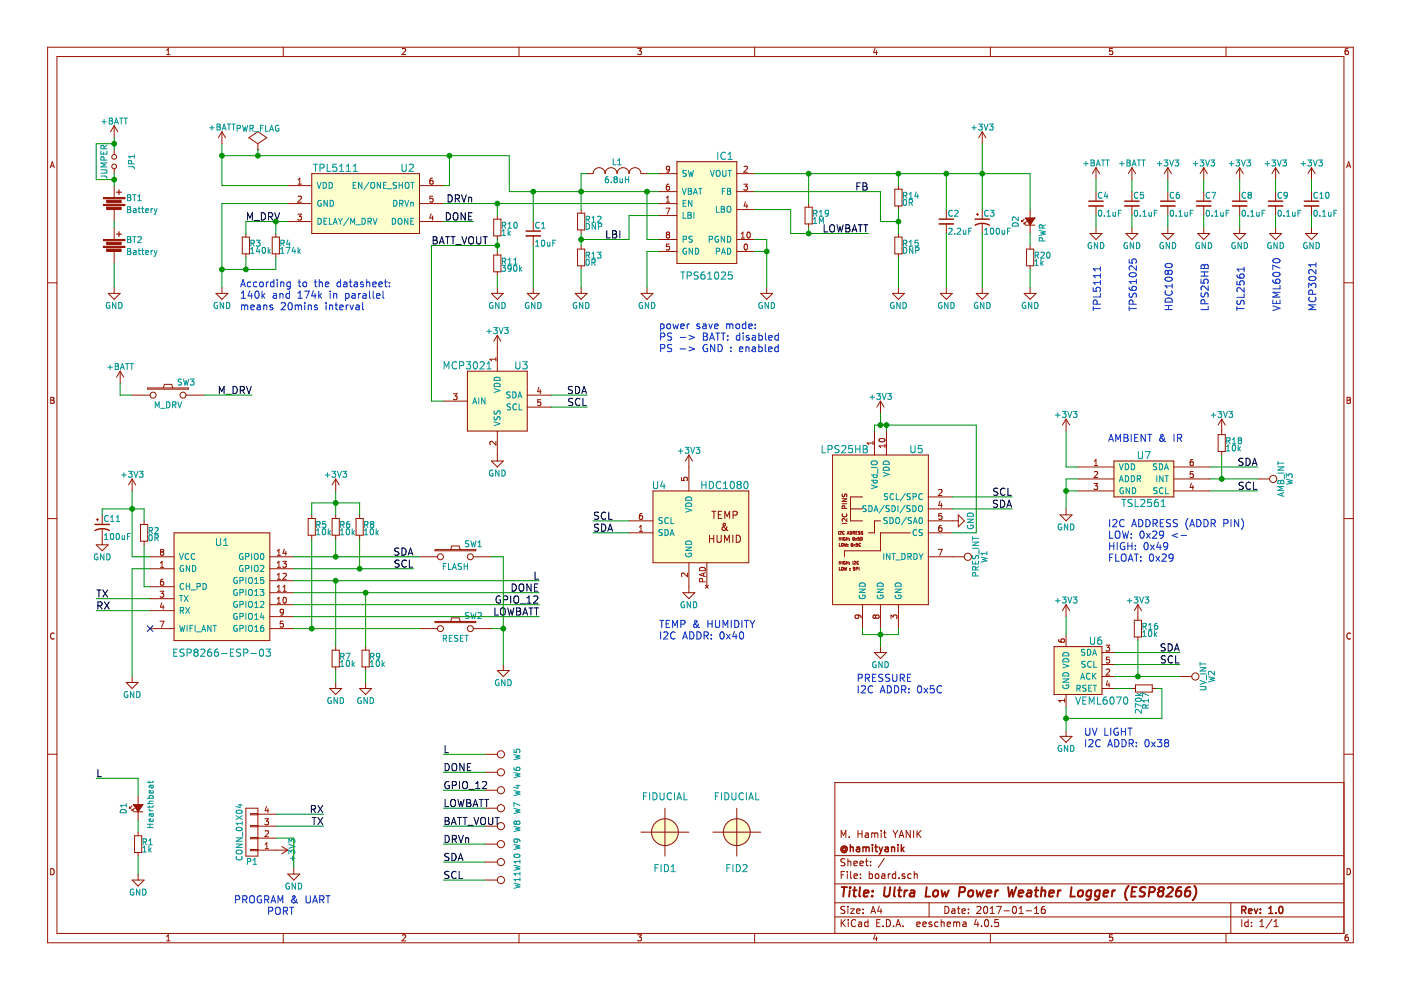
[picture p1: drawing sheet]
<svg xmlns="http://www.w3.org/2000/svg" width="297mm" height="210mm" viewBox="0 0 297 210" stroke-linecap="round" stroke-linejoin="round" font-family="sans-serif">
<g fill="#fffecd" stroke="#fffecd" stroke-width=".21">
<path d="M143.5 34.3h12.7v21.6h-12.7z" fill-rule="evenodd"/>
<path d="M36.9 113h20.3v22.8h-20.3z" fill-rule="evenodd"/>
<path d="M66.1 36.8h22.8v12.7h-22.8z" fill-rule="evenodd"/>
<path d="M138.4 104.1h20.4v15.2h-20.4z" fill-rule="evenodd"/>
<path d="M176.5 96.5h20.3v31.7h-20.3z" fill-rule="evenodd"/>
<path d="M236.2 97.7h12.7v7.7h-12.7z" fill-rule="evenodd"/>
<path d="M223.5 137.1h10.1v10.1h-10.1z" fill-rule="evenodd"/>
<path d="M99.1 78.7h12.7v12.7h-12.7z" fill-rule="evenodd"/>
<circle cx="141" cy="176.4" r="2.84"/>
<circle cx="156.2" cy="176.4" r="2.84"/>
</g>
<g fill="none" stroke="#981200" stroke-width=".21">
<path d="M10.1 10h276.8v189.9h-276.8zM12.1 12h272.8v185.9h-272.8zM35.3 11.6h.8M35.3 10.6l.4-.3v1.3M60.1 10v2M85.3 10.4l.5-.1 .2 .3-.8 1h.8M110 10v2M135.2 10.3h.8l-.4 .5h.3l.1 .2-.1 .5-.1 .1-.6-.1M160 10v2M185.5 10.2l-.3 1h.8M185.8 10.7v.9M210 10v2"/>
<path d="M235.9 10.3h-.6l-.1 .6 .6-.1 .1 .5-.2 .3-.5-.1M259.9 10v2M285.8 10.3h-.4l-.2 .3v.7l.2 .3 .4-.1 .1-.5-.1-.2h-.4l-.2 .2M10.7 35.6l.4-1.3 .4 1.3M10.8 35.2h.6M24.2 26.7v2.5M24.2 31.7v1.1M24.2 35.8v1M24.2 39.4v2.5M24.2 26.7l-.8 1.2M24.2 26.7l.8 1.2M47.1 27.9l-.8 1.3"/>
<path d="M47.1 27.9v2.6M47.1 27.9l.7 1.3M52.8 29.2l1.9-1.3 1.9 1.3-1.9 1.3zM54.7 31.7h.1M54.7 30.5v1.2M61 39.4h5.1M63.2 39.1h.7M63.2 38.1l.4-.3v1.3M66.1 36.8h22.8v12.7h-22.8zM88.9 39.4h5.1M91.7 37.8h-.3l-.2 .3-.1 .7 .3 .3 .4-.2-.1-.6h-.3l-.3 .2M124.5 36.8h1.3a1.27 1.27 0 0 1 1.2-1.3 1.27 1.27 0 0 1 1.3 1.3 1.27 1.27 0 0 1 1.3-1.3 1.27 1.27 0 0 1 1.2 1.3 1.27 1.27 0 0 1 1.3-1.3 1.27 1.27 0 0 1 1.3 1.3 1.27 1.27 0 0 1 1.2-1.3 1.27 1.27 0 0 1 1.3 1.3h1.3"/>
<path d="M139.7 36.8h3.8M141.8 39.1h-.3l-.2 .3v.7l.2 .2 .4-.1-.1-.6-.3-.1-.2 .3M142 35.8l-.3 .2h-.3l-.1-.7 .4-.1 .3 .3-.1 .7-.3 .3h-.2M143.5 34.3h12.7v21.6h-12.7zM156.2 36.8h3.8M157.7 39.1h.8l-.5 .4 .4 .1v.6l-.2 .1-.5-.1M157.8 35.3l.4-.1 .3 .4-.8 .9h.8M190.5 39.4v.7M208.3 27.9l-.8 1.3M208.3 27.9v2.6M208.3 27.9l.7 1.3M232.4 35.5v2.6"/>
<path d="M232.4 35.5l-.8 1.3M232.4 35.5l.7 1.3M240 35.5v2.6M240 35.5l-.8 1.3M240 35.5l.7 1.3M247.6 35.5v2.6M247.6 35.5l-.8 1.3M247.6 35.5l.8 1.3M255.2 35.5v2.6M255.2 35.5l-.7 1.3M255.2 35.5l.8 1.3M262.8 35.5v2.6"/>
<path d="M262.8 35.5l-.7 1.3M262.8 35.5l.8 1.3M270.4 35.5v2.6M270.4 35.5l-.7 1.3M270.4 35.5l.8 1.3M278.1 35.5v2.6M278.1 35.5l-.8 1.3M278.1 35.5l.7 1.3M285.5 35.6l.4-1.3 .5 1.3M285.6 35.2h.6M10.1 60h2M24.2 44.4v2.6"/>
<path d="M24.2 48.2v2.6M24.2 53.3v2.6M51.4 50.3h1.5v3.5h-1.5zM52.1 49.5v.8M52.1 53.8v.8M57.7 50.3h1.5v3.5h-1.5zM58.5 49.5v.8M58.5 53.8v.8M61 43.2h5.1M61 47h5.1M63.1 45.4h.8l-.4 .5 .4 .1v.5l-.2 .2-.6-.2M63.2 41.7l.5-.1 .2 .3-.8 1h.8"/>
<path d="M88.9 43.2h5.1M88.9 47h5.1M91.4 45.3l-.3 .9h.8M91.7 45.8v.9M91.8 41.6h-.6l-.1 .6h.7v.5l-.2 .2-.5-.2M104.7 46.5h1.5v3.5h-1.5zM104.7 54.1h1.5v3.5h-1.5zM105.4 45.7v.8M105.4 50v.8M105.4 53.3v.8M105.4 57.6v.8M113.1 47v1.9"/>
<path d="M113.1 50v2M122.5 45.2h1.5v3.5h-1.5zM122.5 52.8h1.5v3.6h-1.5zM123.2 44.4v.8M123.2 48.7v.8M123.2 52v.8M123.2 56.4v.7M139.7 53.3h3.8M139.7 43.2h3.8M139.7 40.6h3.8M139.7 45.7h3.8M139.7 50.8h3.8"/>
<path d="M141.2 44.1h.8l-.5 1.3M141.3 42.9h.7M141.3 41.9l.3-.3v1.3M141.5 49.7l-.2-.2 .2-.3 .4 .1 .1 .2-.3 .2M141.5 49.7l-.2 .3v.3l.2 .2h.2l.3-.3-.1-.3-.2-.2M141.5 49.7h.2M141.9 51.7h-.6v.6h.6v.6l-.2 .1-.4-.1M156.2 53.3h3.8M156.2 40.6h3.8M156.2 44.4h3.8M156.2 50.8h3.8M157.2 50.5h.7"/>
<path d="M157.2 49.6l.3-.4v1.3M157.9 51.8l.1-.1a.67 .67 0 0 1 .5 .7 .67 .67 0 0 1-.5 .6l-.2-.5zM158 42.8l-.2 .9h.7M158.3 43.3v.8M158.5 49.3l.2-.1a.67 .67 0 0 1 .4 .6 .67 .67 0 0 1-.4 .7l-.3-.5zM170.7 43.9h1.5v3.6h-1.5zM171.4 43.2v.7M171.4 47.5v.7M189.7 40.1h1.5v3.6h-1.5zM189.7 50.3h1.5v3.5h-1.5zM190.5 43.7v.7M190.5 49.5v.8"/>
<path d="M190.5 53.8v.8M200.6 44.4v1.9M200.6 47.5v2M207 45.4h.5M207.2 45.2v.5M208.3 44.4v2.1M208.3 47.5v2M216.6 47h.3M216.6 46.7v.3M217.1 47.5h.3M217.1 47.2v.3M217.1 46.5l-.5 .5"/>
<path d="M217.4 47.7h2M217.6 52.8h1.6v3.6h-1.6zM217.6 47l-.5 .5M218.4 44.4v1.8M218.4 47.7v1.8M218.4 52v.8M218.4 56.4v.7M231.1 49.5h2.5l-1.2 1.3zM232.4 40.6v1.9M232.4 43.7v2M232.4 48.2v1.3M238.7 49.5h2.6l-1.3 1.3z"/>
<path d="M240 40.6v1.9M240 43.7v2M240 48.2v1.3M246.3 49.5h2.6l-1.3 1.3zM247.6 40.6v1.9M247.6 43.7v2M247.6 48.2v1.3M253.9 49.5h2.6l-1.3 1.3zM255.2 40.6v1.9M255.2 43.7v2M255.2 48.2v1.3M261.6 49.5h2.5l-1.3 1.3z"/>
<path d="M262.8 40.6v1.9M262.8 43.7v2M262.8 48.2v1.3M269.2 49.5h2.5l-1.3 1.3zM270.4 40.6v1.9M270.4 43.7v2M270.4 48.2v1.3M276.8 49.5h2.5l-1.2 1.3zM278.1 40.6v1.9M278.1 43.7v2M278.1 48.2v1.3M284.9 60h2"/>
<path d="M22.9 62.2h2.6l-1.3 1.3zM24.2 60.9v1.3M25.5 78.7l-.8 1.3M25.5 78.7v2.5M25.5 78.7l.7 1.3M45.8 62.2h2.5l-1.2 1.3zM47.1 60.9v1.3M99.1 78.7h12.7v12.7h-12.7zM104.2 62.2h2.5l-1.3 1.3zM105.1 75.8v.7M105.1 76.2h-1.2l.3 .3M105.4 60.9v1.3"/>
<path d="M105.4 71.1v7.6M105.4 71.1l-.7 1.3M105.4 71.1l.8 1.3M111.8 62.2h2.5l-1.2 1.3zM113.1 60.9v1.3M121.9 62.2h2.6l-1.3 1.3zM123.2 60.9v1.3M135.9 62.2h2.5l-1.2 1.3zM137.2 60.9v1.3M161.3 62.2h2.5l-1.2 1.3zM162.6 60.9v1.3M189.2 62.2h2.6l-1.3 1.3z"/>
<path d="M190.5 60.9v1.3M199.4 62.2h2.5l-1.3 1.3zM200.6 60.9v1.3M207 62.2h2.5l-1.2 1.3zM208.3 60.9v1.3M217.1 62.2h2.6l-1.3 1.3zM218.4 60.9v1.3M10.8 84.2h.4l.2 .3-.2 .3 .3 .3-.2 .4h-.5zM10.8 84.8h.4M28 83.8h3.8M31.3 82.3h8.6v.2h-8.6zM34.6 82.3l.3-.8h1.5l.2 .8"/>
<path d="M39.4 83.8h3.8M94 85h5.1M96.1 83.5h.8l-.4 .5 .4 .1v.5l-.2 .1-.6-.1M104.2 97.7h2.5l-1.3 1.3zM105.1 93.6v.8l-.9-.8-.3 .2 .1 .5M105.4 91.4v6.3M111.8 83.8h5.1M111.8 86.3h5.1M114.3 82.1l-.3 .9h.7M114.6 82.6v.9M114.6 84.7h-.6v.6h.6v.6l-.1 .1-.5-.1M146.1 96.5v7.6"/>
<path d="M146.1 96.5l-.8 1.2M146.1 96.5l.7 1.2M176.5 96.5h20.3v31.7h-20.3zM185.1 93.6v.7M185.1 93.9h-1.3l.4 .4M185.4 91.4v5.1M186.4 93.1a.76 .76 0 0 1 1.2 .3 .74 .74 0 0 1-1.2-.1zM186.7 85v2.6M186.7 85l-.8 1.3M186.7 85l.7 1.3M187.6 94.2v.7M187.6 94.5h-1.2l.3 .4"/>
<path d="M187.9 91.4v5.1M226 88.9l-.7 1.2M226 88.9v2.5M226 88.9l.8 1.2M228.6 99h7.6M232 97.8l.4-.4v1.3M232 98.7h.7M236.2 97.7h12.7v7.7h-12.7zM248.9 99h7.6M252.9 97.4l-.3 .1-.2 .2-.1 .8 .3 .2 .4-.1-.1-.6-.3-.1-.3 .2M253 100h-.6l-.1 .6h.7v.5l-.2 .1-.5-.1M258.3 92.2h1.5v3.5h-1.5z"/>
<path d="M259 88.9v3.3M259 95.7v.8M259 88.9l-.7 1.2M259 88.9l.8 1.2M285.6 84.2h.4l.3 .3-.3 .3 .3 .3-.2 .4h-.5zM285.6 84.8h.4M10.1 110h2M20.4 110.2h.5M20.4 115.5h2.5l-1.2 1.3zM20.7 109.9v.5M21.7 109.2v2M21.7 112.2v3.3"/>
<path d="M28 101.5l-.7 1.3M28 101.5v2.6M28 101.5l.8 1.3M29.8 111.2h1.5v3.6h-1.5zM30.6 110.4v.8M30.6 114.8v.7M31.8 118.1h5.1M34 119.4l.4-.4v1.3M34.2 117l-.2-.2 .2-.3 .5 .1v.2l-.2 .2M34.2 117l-.2 .3 .1 .3 .1 .1h.3l.2-.2v-.4l-.2-.1M34.2 117h.3M36.9 113h20.3v22.8h-20.3z"/>
<path d="M57.2 118.1h5.1M58.8 119.4l.3-.4v1.3M58.8 117.7h.7M58.8 116.8l.3-.3v1.2M59.9 119h.8l-.4 .5 .4 .1v.6l-.2 .1-.6-.1M60.3 116.4l-.3 .9h.8M60.6 116.9v.8M65.3 109.9h1.6v3.6h-1.6zM66.1 109.2v.7M66.1 113.5v.7M70.4 109.9h1.5v3.6h-1.5zM71.2 101.5v2.6"/>
<path d="M71.2 109.2v.7M71.2 113.5v.7M71.2 101.5l-.8 1.3M71.2 101.5l.7 1.3M75.5 109.9h1.5v3.6h-1.5zM76.2 109.2v.7M76.2 113.5v.7M88.9 118.1h3.8M92.2 116.5h8.7v.3h-8.7zM95.5 116.5l.3-.7h1.5l.3 .7M100.4 118.1h3.8M133.4 113h5"/>
<path d="M133.4 110.4h5M135.5 112.7h.8M135.5 111.8l.4-.4v1.3M136.1 108.9h-.3l-.2 .3-.1 .7 .3 .2 .4-.1-.1-.6-.3-.1-.3 .3M138.4 104.1h20.4v15.2h-20.4zM144.5 101.2v.7h.6v-.7h.5l.2 .2-.2 .5M146.1 119.3v6.4M149.9 119.3v5.1M150.4 113.5v1.5M150.4 114.2h.9M150.9 108.4h.9M151.3 113.5v1.5"/>
<path d="M151.4 108.4v1.5M152 113.5v1.2l.3 .3h.3l.3-.3v-1.2M152.3 109.1h.5M153 108.4h-.7v1.5h.7M153.6 115v-1.5l.5 1.1 .5-1.1v1.5M153.7 109.9v-1.5l.5 1.1 .5-1.1v1.5M154.1 111.7l-.3 .6a.41 .41 0 0 1-.6 .1 .41 .41 0 0 1 0-.6l.6-.4v-.4h-.4v.5l.5 .7 .4 .3M155.4 113.5v1.5M155.4 109.2l.8-.1 .1-.2-.1-.3-.2-.2h-.6v1.5M156.1 113.5a.77 .77 0 0 1 .9 .7 .77 .77 0 0 1-.9 .8zM177.8 112.7v.6M177.9 114.2h.4"/>
<path d="M177.9 119.3h.4M177.9 113.9v.6M177.9 115.2v.6h.3M177.9 119v.6M178.1 112.7h-.1M178.1 112.7l.3 .1-.4 .5h.4M178.1 112.7h.1M178.3 113.9v.6M178.3 119v.6M178.6 111h.9M178.6 106.8h.9M178.6 105.7h.9l-.9 .6h.9"/>
<path d="M178.6 113.9v.6M178.6 119v.6M178.6 104.7l.1 .6a.41 .41 0 0 0 .5-.5h.3v.5M178.7 109a.44 .44 0 0 0 .3 .6 .44 .44 0 0 0 .4-.6M178.7 115.2l-.3 .2v.3l.3 .1M178.7 115.2h.1M178.7 115.8h.1M178.7 115.2v.6M179 112.7a.27 .27 0 0 0-.4 .3 .27 .27 0 0 0 .4 .2M179 115.2l.1 .6 .2-.4 .1 .4 .1-.6M179.1 107.8l-.1-.5h-.3l-.1 .5h.9M179.2 119a.28 .28 0 0 0-.4 .3 .28 .28 0 0 0 .4 .3l-.1-.2"/>
<path d="M179.2 114a.28 .28 0 0 0-.4 .2 .28 .28 0 0 0 .4 .3l-.1-.2M179.5 114.2h.3M179.5 119.3h.3M179.5 113.9v.6M179.5 119v.6M179.5 110v.6l-.7-.6-.2 .2 .1 .3M179.6 113.3l.2-.6 .2 .6M179.7 113.1h.3M179.7 115.8h.1M179.7 115.4h.1M179.7 115.4v.1M179.8 113.9v.6"/>
<path d="M179.8 119v.6M180.1 114.5h.1M180.1 119.3h.1M180.1 114.2h.1M180.1 119.6h.1M180.3 112.7a.31 .31 0 0 1 .3 .3 .31 .31 0 0 1-.3 .3zM180.3 107.9h2.6M180.5 115.3l.1-.1a.28 .28 0 0 1 .2 .3 .28 .28 0 0 1-.3 .3zM180.8 114l.1 .5h.2v-.5M180.8 119v.6M180.9 113h.2M180.9 114h.2"/>
<path d="M180.9 114h-.1M181 113l.2 .3M181 115.4l.3 .4M181.1 112.7h-.2v.6M181.1 114h.1M181.1 112.7h.1M181.1 119h.3M181.1 119v.1M181.1 112.7v.2M181.1 112.9v.1M181.3 115.4l-.3 .4M181.3 114.1l.4 .4"/>
<path d="M181.4 119v.1M181.4 119.1v.2l-.4 .3h.4M181.5 112.9h.2M181.7 114.1l-.4 .4M181.8 112.7h-.3v.6h.3M181.8 115.2h-.3v.3h.3v.3h-.3M182 119a.28 .28 0 0 0-.3 .3 .28 .28 0 0 0 .3 .3M182 119v.1M182 119.6h.1M182.2 113.9h-.3v.3h.3v.3h-.3M182.3 115.2l-.2 .3 .2 .3M182.3 115.8h.1"/>
<path d="M182.3 115.2h.1M182.3 112.7h-.3l.3 .5-.3 .1M182.4 115.2h.1M182.4 115.2l.1 .1M182.5 115.8h-.1M182.5 113.9a.31 .31 0 0 1 .3 .3 .31 .31 0 0 1-.3 .3zM182.9 105.4h-2.6v5h2.6M182.9 112.7h-.3l.3 .5-.3 .1M186.7 110.4h-1.3v2.6h-1.3M193 113h-6.3v3.8h-7.6v1.3M196.8 113h5.1M196.8 118.1h7.6"/>
<path d="M196.8 110.4h6.4M196.8 107.9h5.1M196.8 105.4h5.1M198.9 116.5h.9l-.6 1.2M199 103.9l.5-.1 .2 .3-.8 1h.8M199.3 106.2l-.3 1h.8M199.6 111.4l-.4 .1-.1 .2-.1 .7 .2 .3 .5-.2-.1-.6h-.4l-.2 .2M199.6 106.7v.9M199.7 108.9h-.6l-.1 .5h.7v.6l-.2 .1-.5-.1M203.2 109.2l1.2 1.2-1.2 1.3zM224.8 109.2h2.5l-1.3 1.2zM226 107.9v1.3"/>
<path d="M228.6 104.1h7.6M228.6 101.5h7.6M231.9 102.5h.8l-.4 .5 .4 .1v.6l-.2 .1-.6-.1M232 100.1l.5-.1 .2 .3-.8 .9h.8M248.9 104.1h7.6M248.9 101.5h7.6M252.6 102.4l-.3 1h.8M252.9 102.9v.9M266.6 101.5h2.6M284.9 110h2M11.5 134.3a.58 .58 0 0 0-.8 .6 .58 .58 0 0 0 .8 .5M31.8 120.6h5.1"/>
<path d="M31.8 126.9h5.1M31.8 129.5h5.1M31.8 133.3h5.1M31.8 124.4h5.1M33.9 125.4h.8l-.4 .4 .4 .1v.6l-.2 .1-.6-.1M33.9 131.7h.9l-.6 1.3M34 120.3h.7M34.3 127.8l-.3 .9h.8M34.6 122.8l-.4 .1-.1 .2-.1 .7 .2 .3 .5-.1-.1-.6-.4-.1-.2 .2M34.6 128.3v.9M57.2 120.6h5.1M57.2 133.3h5.1"/>
<path d="M57.2 130.7h5.1M57.2 128.2h5.1M57.2 125.7h5.1M57.2 123.1h5.1M58.8 124.4l.3-.3v1.3M58.8 120.3h.7M58.8 125.4h.7M58.8 122.8h.7M58.8 127.9h.7M58.8 121.9l.3-.3v1.2M58.8 127l.3-.4v1.3M60 125.4h.7"/>
<path d="M60 121.7l.5-.1 .2 .3-.8 .9h.8M60 124.4l.4-.3v1.3M60.1 131.7h-.7v.6h.7v.6l-.2 .1-.5-.1M60.1 126.7l.2-.1a.67 .67 0 0 1 .4 .7 .67 .67 0 0 1-.4 .6l-.3-.5zM60.1 129.7l-.2 .3-.4-.1-.1-.6 .5-.1 .2 .2v.7l-.4 .3h-.2M70.4 137.9h1.5v3.5h-1.5zM71.2 137.1v.8M76.8 137.9h1.5v3.5h-1.5zM77.5 137.1v.8M88.9 133.3h3.8M92.2 131.8h8.7v.2h-8.7zM95.5 131.8l.3-.8h1.5l.3 .8"/>
<path d="M100.4 133.3h3.8M144.8 125.7h2.5l-1.2 1.2zM145.8 121.5v.8l-1-.8-.3 .2 .1 .5M148.3 120.5a.69 .69 0 0 1 .8-.2 .69 .69 0 0 1 .5 .7h-1.3zM149 123.4l-.1-.7h-.5l-.1 .7h1.3M149.2 121.6v.5M149.6 124.1l.6 .6M149.6 121.4l-1.3 .5 1.3 .4M150.2 124.1l-.6 .6M177.9 120.3v.6h.3M178.4 120.4h.4v.3l-.1 .2-.3-.1zM179 120.3l.1 .6 .2-.4 .1 .4 .1-.6"/>
<path d="M180.2 120.5h.1M180.2 120.9h.1M180.9 120.5h.1M180.9 120.3v.2M181 120.3h.2M181 120.5l.2 .3-.3 .1M181 120.3h-.1M181.8 120.3h-.3v.6M181.8 120.3h.1M181.8 120.3v.3h-.3M181.8 130.4l.3 .2-.1 .4h-.6l-.1-.4 .2-.2h.8l.3 .3v.3M182.1 120.3v.6"/>
<path d="M182.9 128.2v5.1M185.4 138.4h2.5l-1.2 1.2zM185.6 130.6l-.2-.2-.3 .2 .1 .4 .2 .1 .2-.2M185.6 130.6l.3-.2h.3l.2 .2v.3l-.3 .2-.3-.1-.2-.1M185.6 130.6v.3M186.7 128.2v5.1M186.7 137.1v1.3M188.9 131.2v-.8l.5 .4 .1-.4h.6l.1 .2-.1 .6M190.5 128.2v5.1M223.5 137.1h10.1v10.1h-10.1zM224.5 135.6v.3l.3 .2 .7 .1 .2-.3-.1-.4-.6 .1-.1 .3 .3 .3M226 128.2v2.5"/>
<path d="M226 134.6v2.5M226 128.2l-.7 1.3M226 128.2l.8 1.3M233.6 138.4h2.6M234.5 136.8h.8l-.5 .5 .4 .1v.5l-.2 .2-.5-.2M235.2 139.3h-.6v.6h.6v.6l-.2 .1-.4-.1M240.5 131.5h1.5v3.6h-1.5zM241.3 128.2v3.3M241.3 135.1v.7M241.3 128.2l-.8 1.3M241.3 128.2l.7 1.3M286.3 134.3a.58 .58 0 0 0-.8 .6 .58 .58 0 0 0 .8 .5"/>
<path d="M10.1 159.9h2M26.7 144.7h2.6l-1.3 1.3zM28 143.4v1.3M69.9 146h2.5l-1.2 1.2zM71.2 141.4v.8M71.2 144.7v1.3M76.2 146h2.6l-1.3 1.2zM77.5 141.4v.8M77.5 144.7v1.3M102.9 159.9h2.5M105.4 142.2h2.6l-1.3 1.2zM106.7 140.9v1.3"/>
<path d="M224.8 156.1h2.5l-1.3 1.3zM225.7 148.2v.7M225.7 148.5h-1.2l.3 .4M226 147.2v2.6M226 154.9v1.2M233.6 146h2.6M233.6 143.4h2.6M233.6 140.9h2.6M234.6 142l.4-.1 .3 .3-.8 .9h.8M234.8 144.3l-.2 .9h.7M235.1 144.8v.9M240 146h.7"/>
<path d="M240.7 145.2h3.6v1.5h-3.6zM244.3 146h.8M250.1 143.4h2.6M284.9 159.9h2M27.5 171.1v.3M27.5 171.4h.3M28 171.6v.3M28 171.9h.3M28 170.9l-.5 .5M28.3 172.1h2M28.5 171.4l-.5 .5M28.5 177.2h1.5v3.6h-1.5z"/>
<path d="M29.3 168.8v1.8M29.3 172.1v1.8M29.3 176.4v.8M52.1 171.4h2.6v10.1h-2.6zM54.7 172.5h-1.6v.3h1.6M54.7 175h-1.6v.3h1.6M54.7 177.6h-1.6v.2h1.6M54.7 177.7h3.8M54.7 175.2h3.8M54.7 172.6h3.8M56.1 173.6h.8l-.4 .5 .4 .1v.5l-.2 .2-.6-.2M56.2 179.9h.7"/>
<path d="M56.2 179l.4-.3v1.2M56.2 176.2l.5-.1 .2 .4-.8 .9h.8M56.5 171l-.3 .9h.8M56.8 171.5v.8M59.7 179.5l1.3 .7M102.9 171.4h2.5M102.9 175.2h2.5M102.9 167.6h2.5M102.9 163.7h2.5M102.9 179h2.5M135.9 176.4h10.2M141 171.4v10.1"/>
<path d="M151.1 176.4h10.2M156.2 171.4v10.1M178.3 177.6v-1.5l.6 1 .4-1v1.5M180.1 177.5v.1M181.9 176.1v1.5M181.9 176.8h.9M182.8 176.1v1.5M183.5 176.7h.6v.9M184.1 176.9l-.7 .3 .2 .4 .5-.1M184.8 176.7l.5-.1 .2 .2M184.8 176.6v1M185.5 176.8l.2-.2 .3 .1 .1 .9"/>
<path d="M185.5 176.8v.8M186.8 176.1v.1M186.8 176.6v1M187.3 176.6h.6M187.5 176.1v1.3l.4 .2M189.3 176.1l.5 .8M189.8 176.9v.7M190.3 176.1l-.5 .8M190.6 177.6l.5-1.5 .5 1.5M190.8 177.1h.7M193 176.1v1.5l-.9-1.5v1.5M193.7 176.1v1.5"/>
<path d="M194.4 176.1v1.5M194.6 176.7l.7 .9M195.3 176.1l-.9 .8M284.9 165.9h-107.9v32M10.8 184.2a.65 .65 0 0 1 .7 .6 .65 .65 0 0 1-.7 .7zM28 186.6h2.6l-1.3 1.3zM29.3 180.8v.7M29.3 185.3v1.3M35.3 198.5l.4-.3v1.3M35.3 199.5h.8M54.7 180.1h-1.6v.3h1.6M54.7 180.2h6.3"/>
<path d="M60.1 197.9v2M61 185.3h2.6l-1.3 1.3zM61 180.2l-1.3 .8M62.3 184.1v1.2M85.3 198.3l.5-.1 .2 .3-.8 1h.8M102.9 186.6h2.5M102.9 182.8h2.5M110 197.9v2M135.2 198.2h.8l-.4 .5h.3l.1 .2-.1 .5-.1 .1-.6-.1M160 197.9v2M177 194.4h107.9M177 191.4h107.9"/>
<path d="M177 187.4h107.9M177 181.4h107.9M178.3 195v1.5M178.3 185.5h.6M178.6 195.6l.6 .9M179.1 184.8h-.8v1.5M179.1 182.1h-.5l-.3 .3v.3l.8 .3v.4l-.2 .2-.6-.1M179.1 192.3l-.5-.1-.3 .3v.3l.8 .3v.4l-.2 .2-.6-.1M179.2 195l-.9 .8M179.6 184.8v.1M179.6 185.3v1M179.8 182.1v1.5"/>
<path d="M179.8 192.2v.1M179.8 192.7v1M179.8 182.7l.2-.1 .4 .1v.9M179.8 195v.1M179.8 195.5v1M180.3 192.7h.8l-.8 1h.8M180.4 184.8v1.3l.2 .2M181 183.1l.8-.2-.1-.2-.4-.1-.3 .2 .1 .7h.6M181.1 185.8l.7-.2-.1-.3h-.4l-.2 .2v.7h.6M181.4 195.1a.71 .71 0 0 0-1 .5 .71 .71 0 0 0 .7 .9l.3-.2M181.6 193.2l.7-.2v-.2l-.4-.1-.3 .2 .1 .7h.6M182.1 195.6h.5l.1 .9"/>
<path d="M182.3 183.1l.7-.2v-.2l-.4-.1-.3 .2 .1 .7h.6M182.4 186.1v.2M182.4 185.3v.2M182.7 195.8l-.7 .3 .2 .4 .5-.1M183 193.5v.2M183 192.8v.1M183.5 182.6h.6M183.7 182.1v1.3l.4 .2M184 195.6l-.4-.1-.3 .3 .1 .5 .2 .2 .4-.1M184 195v1.5M184.3 185.3h.4l.3 .3-.1 .6h-.6M184.3 184.8v1.5"/>
<path d="M184.6 183.4v.2M184.6 182.7v.1M184.6 193.7l.5-1.5 .5 1.5M184.8 193.2h.7M185.5 198.1l-.3 1h.8M185.6 185.4l.2-.1 .5 .1v.6l-.1 .2-.4 .1-.2-.2zM185.8 198.6v.9M185.9 195.7h.5M186.4 192.1l-.3 1.1h.9M186.6 195h-.7v1.5h.7M186.8 192.7v1M187 185.3h.6v1"/>
<path d="M187.2 196.3v.2M187.5 182l-1.3 1.9M187.6 185.6l-.7 .3 .2 .4 .5-.1M187.9 195a.76 .76 0 0 1 .9 .7 .76 .76 0 0 1-.9 .8zM188.3 185.3v1M188.8 185.3l-.5 .3M189.4 196.3v.2M189.9 185.3h-.4l-.3 .3 .1 .5 .2 .2 .4-.1M189.9 184.8v1.5M190 196.5l.4-1.5 .5 1.5M190.1 196h.7M190.6 186.1v.2"/>
<path d="M191.4 196.3v.2M191.8 185.3h-.3l-.3 .2 .1 .2 .5 .1v.4h-.6M193.2 185.3h-.5l-.2 .3v.5l.2 .2 .5-.1M193.8 185.4l.2-.1h.4l.1 1M193.8 184.8v1.5M194.4 196l.7-.2-.1-.2-.4-.1-.2 .2v.7h.6M195.7 196l.7-.2-.1-.2-.4-.1-.2 .2v.7h.6M197 191.4v3M197.5 195.6l-.3-.1-.2 .2v.2l.5 .1v.4h-.5M198.9 195.6l-.4-.1-.3 .3 .1 .5 .2 .2 .4-.1M199.5 195.6l.2-.1 .4 .1 .1 .9M199.5 195v1.5"/>
<path d="M200.3 192.2a.76 .76 0 0 1 .9 .7 .76 .76 0 0 1-.9 .8zM200.8 196l.7-.2v-.2l-.5-.1-.2 .2 .1 .7h.6M201.8 192.8h.6l.1 .9M202.2 195.6l.4-.1 .2 .2M202.2 195.5v1M202.5 193l-.7 .3 .2 .4 .5-.1M202.8 195.7l.3-.2 .3 .1 .1 .9M202.8 195.7v.8M203 192.7h.5M203.2 192.2v1.3l.3 .2M204 193.2l.7-.2-.1-.2-.4-.1-.2 .2v.7h.6M204.2 195.6h.6v.9"/>
<path d="M204.8 195.8l-.7 .3 .2 .4 .5-.1M205.3 193.5v.2M205.3 192.8v.1M207 194.9l-.4 1.1h.9M207.1 192.3l.6-.1 .3 .4-1 1.1h1M207.3 195.5v1M208.1 196.3v.2M208.7 192.3l.2-.1a.8 .8 0 0 1 .5 .7 .8 .8 0 0 1-.5 .8l-.4-.6zM208.9 195.1l.2-.1a.8 .8 0 0 1 .5 .7 .8 .8 0 0 1-.5 .8l-.4-.6zM210 193.7h.8M210 192.6l.4-.4v1.5M210 197.9v2"/>
<path d="M210.2 196.3v.2M211.3 192.2h1l-.6 1.5M211.7 195h-.8v.7l.7-.1 .1 .2v.5l-.2 .2-.6-.2M212.9 193.1h1.1M214.8 192.3l.2-.1a.8 .8 0 0 1 .5 .7 .8 .8 0 0 1-.5 .8l-.3-.6zM216.1 193.7h.8M216.1 192.6l.4-.4v1.5M217.6 193.1h1.1M219.3 193.7h.9M219.3 192.6l.5-.4v1.5M221.5 192.2l-.5 .1a1.11 1.11 0 0 0-.1 1.3l.5 .1 .2-.2v-.5l-.2-.2h-.5l-.1 .2M235.9 198.2h-.6l-.1 .6 .6-.1 .1 .5-.2 .3-.5-.1"/>
<path d="M259.9 197.9v2M261 191.4v6.5M263.3 195v1.5M264.6 195.6l-.4-.1-.3 .3 .1 .5 .2 .2 .4-.1M264.6 195v1.5M265.3 195.6v.1M265.3 196.3v.2M267.1 196.5h.9M267.1 195.4l.5-.4v1.5M269.7 194.9l-1.3 1.9M270.1 196.5h.9M270.1 195.4l.5-.4v1.5"/>
<path d="M285.6 184.2a.65 .65 0 0 1 .8 .6 .65 .65 0 0 1-.8 .7zM285.8 198.2h-.4l-.2 .3v.7l.2 .3 .4-.1 .1-.5-.1-.2h-.4l-.2 .2"/>
<circle cx="24.2" cy="33.3" r=".51"/>
<circle cx="24.2" cy="35.3" r=".51"/>
<circle cx="32.5" cy="83.8" r=".63"/>
<circle cx="38.8" cy="83.8" r=".63"/>
<circle cx="93.4" cy="118.1" r=".63"/>
<circle cx="99.7" cy="118.1" r=".63"/>
<circle cx="205.2" cy="118.1" r=".76"/>
<circle cx="269.9" cy="101.5" r=".76"/>
<circle cx="93.4" cy="133.3" r=".63"/>
<circle cx="99.7" cy="133.3" r=".63"/>
<circle cx="106.2" cy="159.9" r=".76"/>
<circle cx="253.4" cy="143.4" r=".76"/>
<circle cx="106.2" cy="167.6" r=".76"/>
<circle cx="106.2" cy="179" r=".76"/>
<circle cx="106.2" cy="171.4" r=".76"/>
<circle cx="106.2" cy="163.7" r=".76"/>
<circle cx="106.2" cy="175.2" r=".76"/>
<circle cx="141" cy="176.4" r="2.84"/>
<circle cx="156.2" cy="176.4" r="2.84"/>
<circle cx="106.2" cy="182.8" r=".76"/>
<circle cx="106.2" cy="186.6" r=".76"/>
</g>
<g fill="none" stroke="#009596" stroke-width=".21">
<path d="M21.4 37.3l1.1 .1 .2 .4M21.4 32.1v.6h1.3v-.6M21.4 36h1l.3 .2v.3l-.3 .2h-1M21.4 30.9v.6h1.3M21.5 30.9h.5l.1 .6M21.5 30.9h-.1M21.6 25.8h1M22 32.2v.5M22.1 33.9l-.1-.6h-.5l-.1 .6h1.3M22.1 25.3v1M22.7 34.6h-1.3l.9 .4-.9 .4h1.3M22.7 30.8l-.6 .4"/>
<path d="M23.2 25h.4l.2 .3-.2 .3 .2 .1 .1 .4-.3 .2h-.4zM23.2 25.6h.4M24.3 26.3l.4-1.3 .4 1.3M24.4 25.9h.6M25.4 25h.7M25.7 25v1.3M26.3 25h.7M26.7 25v1.3M27.2 35.3l1.1 .1 .2 .4M27.9 34.7l-.1-.6h-.5l-.1 .6h1.3M28.5 32.8v.7M28.5 33.2h-1.3l.4 .3"/>
<path d="M44.4 27.1h1M44.9 26.6v1M46 26.3h.4l.3 .2-.3 .4 .3 .1v.3l-.2 .3h-.5zM46 26.9h.4M47.1 27.6l.4-1.3 .4 1.3M47.2 27.2h.6M48.2 26.3h.7M48.6 26.3v1.3M49.2 26.3h.7M49.5 26.3v1.3M50.3 27.2l.6-.1v-.4l-.6-.1v1.2M51.4 26.6l.3 1.2 .3-.9 .2 .9 .3-1.2"/>
<path d="M53 27.2l.6-.1 .1-.4-.7-.1v1.2M53.3 27.2l.4 .6M54 27.9h.9M55.2 27.1h.5M55.8 26.6h-.6v1.2M56.3 26.6v1.2h.6M57.2 27.8l.4-1.2 .4 1.2M57.3 27.4h.6M59.1 26.6a.59 .59 0 0 0-.7 .6 .59 .59 0 0 0 .7 .6v-.5h-.2M66.5 34.8h.8M66.9 34.8v1.5M67.2 38.7l.4 1.2 .5-1.2"/>
<path d="M67.8 35.6l.8-.1 .1-.2v-.3l-.3-.2h-.6v1.5M68.5 38.7a.64 .64 0 0 1 .7 .6 .64 .64 0 0 1-.7 .6zM69.4 34.8v1.5h.7M69.8 38.7a.64 .64 0 0 1 .7 .6 .64 .64 0 0 1-.7 .6zM71.3 34.8h-.7l-.1 .7 .3-.1 .5 .1 .1 .6-.3 .2-.6-.1M72 36.3h.9M72 35.2l.4-.4v1.5M73.4 36.3h.9M73.4 35.2l.5-.4v1.5M74.9 39.3h.4M74.9 36.3h.9M74.9 35.2l.4-.4v1.5"/>
<path d="M75.5 38.7h-.6v1.2h.6M76.7 38.7v1.2l-.7-1.2v1.2M78.3 38.6l-1.1 1.6M78.7 38.8l.2-.1h.4l.1 .8a.42 .42 0 0 1-.2 .4 .42 .42 0 0 1-.4 0l-.2-.4zM80.7 38.7v1.2l-.7-1.2v1.2M81.3 39.3h.4M81.9 38.7h-.6v1.2h.6M84.1 38.7h-.6l-.1 .5a.54 .54 0 0 1 .6 .6l-.2 .1h-.4M84.6 39.3h.7M84.6 38.7v1.2M85.2 34.8v1.3l.3 .2h.3l.3-.2v-1.3M85.3 38.7v1.2"/>
<path d="M85.9 38.8l.3-.1h.4l.1 .8a.42 .42 0 0 1-.2 .4 .42 .42 0 0 1-.4 0l-.2-.4zM86.8 35l.5-.2 .3 .4-.9 1.1h.9M87.1 38.7h.7M87.4 38.7v1.2M128.9 37.5h-.3l-.2 .3-.1 .7 .3 .2 .4-.1-.1-.6h-.3l-.3 .2M129.6 38.6v.1M130 33.7v1.2h.6M130.4 38l-.2-.2 .2-.3 .4 .1 .1 .2-.2 .2M130.4 38l-.2 .3v.3l.2 .1h.3l.2-.2-.1-.4-.1-.1M130.4 38h.3M131 34.9h.7M131 34l.3-.3v1.2"/>
<path d="M131.4 37.9l.1 .8h.3l.2-.1M132 37.9v.8M132.6 37.5v1.2M132.6 38.1h.7M133.3 37.5v1.2M144.7 39.9l.4 1.3 .4-1.3M145.5 36.2h-.6l-.1 .4a.54 .54 0 0 1 .7 .7l-.2 .1-.5-.1M145.9 39.9h.5l.2 .3-.2 .3 .2 .1v.4l-.2 .2h-.5zM145.9 36.1l.3 1.3 .3-.9 .2 .9 .3-1.3M148.1 39.9h.7M148.5 39.9v1.3M150.6 36.1l.4 1.3 .5-1.3"/>
<path d="M151.9 36.3l.2-.2 .4 .1 .2 .8a.42 .42 0 0 1-.2 .4 .42 .42 0 0 1-.5-.1l-.2-.3zM152.2 32.3v1.5M153.2 36.1v1l.2 .3h.3l.2-.3v-1M153.8 39.9h-.7v1.3M153.8 32.4a.72 .72 0 0 0-1 .5 .72 .72 0 0 0 .7 .9l.3-.2M154.2 39.9h.5l.2 .3-.2 .3 .2 .1v.4l-.2 .2h-.5zM154.4 36.1h.7M154.4 33.8h.8M154.4 32.7l.4-.4v1.5M154.7 36.1v1.3M206 27.1h1M206.5 26.6v1"/>
<path d="M207.5 26.3h.8l-.5 .5 .4 .1v.5l-.2 .2-.5-.2M208.6 26.3l.4 1.3 .5-1.3M209.8 26.3h.8l-.5 .5 .4 .1v.5l-.2 .2-.5-.2M229.8 34.7h.9M230.2 34.2v1M231.3 33.9h.5l.2 .3-.2 .3 .2 .1v.3l-.2 .3h-.5zM231.3 34.5h.5M232.4 35.2l.4-1.3 .5 1.3M232.5 34.8h.6M233.5 33.9h.7M233.9 33.9v1.3M234.5 33.9h.7"/>
<path d="M234.8 33.9v1.3M237.4 34.7h.9M237.9 34.2v1M238.9 33.9h.5l.2 .3-.2 .3 .2 .1 .1 .3-.3 .3h-.5zM238.9 34.5h.5M240 35.2l.4-1.3 .5 1.3M240.2 34.8h.5M241.1 33.9h.7M241.5 33.9v1.3M242.1 33.9h.7M242.4 33.9v1.3M245.4 34.7h.9"/>
<path d="M245.9 34.2v1M246.8 33.9h.8l-.4 .5 .4 .1v.6l-.2 .1-.6-.1M248 33.9l.4 1.3 .4-1.3M249.1 33.9h.8l-.4 .5 .4 .1v.6l-.2 .1-.6-.1M253 34.7h.9M253.5 34.2v1M254.4 33.9h.8l-.4 .5 .4 .1v.6l-.2 .1-.6-.1M255.6 33.9l.4 1.3 .4-1.3M256.7 33.9h.8l-.4 .5 .4 .1v.6l-.2 .1-.6-.1M260.6 34.7h1M261.1 34.2v1M262 33.9h.8l-.4 .5 .4 .1v.6l-.2 .1-.6-.1"/>
<path d="M263.2 33.9l.4 1.3 .5-1.3M264.4 33.9h.7l-.4 .5 .4 .1v.6l-.2 .1-.5-.1M268.2 34.7h1M268.7 34.2v1M269.7 33.9h.7l-.4 .5 .4 .1v.6l-.2 .1-.5-.1M270.8 33.9l.4 1.3 .5-1.3M272 33.9h.8l-.5 .5 .4 .1v.6l-.2 .1-.5-.1M275.8 34.7h1M276.3 34.2v1M277.3 33.9h.8l-.5 .5 .4 .1v.6l-.2 .1-.5-.1M278.4 33.9l.5 1.3 .4-1.3M279.6 33.9h.8l-.5 .5 .4 .1v.6l-.2 .1-.5-.1"/>
<path d="M27.1 53.3h.4M27.1 50.8h.4M27.1 41.3h.4l.2 .2-.2 .4 .2 .1 .1 .3-.3 .3h-.4zM27.1 43.8h.4l.2 .3-.2 .3 .2 .1 .1 .3-.3 .3h-.4zM27.1 50.2h.4l.2 .2-.2 .4 .2 .1 .1 .3-.3 .2h-.4zM27.1 52.7h.4l.2 .2-.2 .4 .2 .1 .1 .3-.3 .3h-.4zM27.1 41.9h.4M27.1 44.4h.4M28.1 41.3h.8M28.1 50.2h.8M28.3 44.3h.5l.1 .8M28.3 53.2h.5l.1 .8"/>
<path d="M28.5 41.3v1.3M28.5 50.2v1.2M28.9 44.5l-.6 .3 .1 .3 .5-.1M28.9 53.4l-.6 .3 .1 .3 .5-.1M29.2 42.6h.7M29.2 41.6l.4-.3v1.3M29.2 50.3l.5-.1 .2 .3-.7 .9h.7M29.3 44.2h.5M29.3 53.1h.5M29.5 43.8v1.1l.3 .2M29.5 52.7v1.1l.3 .2M30 44.2h.5"/>
<path d="M30 53.1h.5M30.2 43.8v1.1l.3 .2M30.2 52.7v1.1l.3 .2M30.9 44.7l.6-.2-.1-.2-.3-.1-.2 .2v.6h.5M30.9 53.5l.6-.1-.1-.2-.3-.1-.2 .2v.6h.5M32 44.2v.9M32 53.1v.9M32.4 44.2l-.4 .3M32.4 53.1l-.4 .3M32.7 44.2l.3 .9M32.7 53.1l.3 .9M33 45.1l-.3 .4"/>
<path d="M33 54l-.3 .4M33.3 44.2l-.3 .9M33.3 53.1l-.3 .9M53.1 53.7h.8M53.1 52.8l.4-.3v1.2M53.2 51.6l.6-.1 .1-.5-.7-.1v1.3M53.5 51.6l.4 .6M54.3 50.9h.8l-.4 .5 .4 .1v.6l-.2 .1-.6-.1M54.6 52.4l-.2 .9h.7M55 52.9v.8M55.7 52.6l.2-.1a.67 .67 0 0 1 .4 .6 .67 .67 0 0 1-.4 .6l-.3-.5zM56.9 52.5v1.2"/>
<path d="M57 53.2l.3 .5M57.3 52.9l-.4 .4M59.5 53.7h.7M59.5 52.8l.3-.3v1.2M59.5 51.6l.7-.1v-.5l-.7-.1v1.3M59.8 51.6l.5 .6M60.6 52.5h.9l-.6 1.2M61 50.9l-.2 .9h.7M61.3 51.3v.9M62.2 52.4l-.3 .9h.8M62.5 52.9v.8M63.2 52.5v1.2"/>
<path d="M63.3 53.2l.4 .5M63.7 52.9l-.5 .4M67.4 46.3a.64 .64 0 0 1 .7 .6 .64 .64 0 0 1-.7 .7zM68.1 42.5a.59 .59 0 0 0-.7 .6 .59 .59 0 0 0 .7 .6v-.5h-.2M68.7 46.9h.4M69.3 46.3h-.6v1.3h.6M69.4 42.5v1.2l-.7-1.2v1.2M69.8 46.3v1.3h.6M70 42.5a.64 .64 0 0 1 .7 .6 .64 .64 0 0 1-.7 .6zM70.7 47.6l.4-1.3 .4 1.3M70.8 47.2h.6M71.8 46.3l.4 .6"/>
<path d="M72.2 46.9v.7M72.6 46.3l-.4 .6M73.9 46.2l-1.1 1.7M74.3 47.6v-1.3l.5 .9 .4-.9v1.3M75.5 47.7h1M76.8 46.3a.64 .64 0 0 1 .7 .6 .64 .64 0 0 1-.7 .7zM78 46.9h.6l.1-.5-.7-.1v1.3M78.3 46.9l.4 .7M79.1 46.3l.4 1.3 .5-1.3M82.1 40h1M83.2 46.3a.64 .64 0 0 1 .7 .6 .64 .64 0 0 1-.7 .7zM83.5 42.5a.64 .64 0 0 1 .7 .6 .64 .64 0 0 1-.7 .6z"/>
<path d="M84.4 46.5l.3-.2h.4l.1 .8a.42 .42 0 0 1-.2 .4 .42 .42 0 0 1-.4 0l-.2-.4zM84.7 43.1h.6l.1-.5-.7-.1v1.2M85 43.1l.4 .6M85.8 42.5l.4 1.2 .5-1.2M86.5 46.3v1.3l-.7-1.3v1.3M87.1 46.9h.4M87.1 42.9v.8M87.1 43l.2-.1 .3 .1v.7M87.7 46.3h-.6v1.3h.6M106.4 56.3h.8l-.5 .4 .4 .1v.6l-.2 .1-.5-.1M106.5 49.9h.7M106.5 49l.3-.4v1.3"/>
<path d="M106.5 55.4l.6-.1 .1-.5-.7-.1v1.3M106.5 47.8l.6-.1 .1-.5-.7-.1v1.3M106.8 47.8l.4 .6M106.8 55.4l.4 .6M107.7 48.4h.7M107.7 47.5l.4-.4v1.3M107.7 55.1l.4-.4v1.3M107.7 48.6v1.3M107.7 56h.7M107.9 49.4l.3 .5M108.2 49.1l-.5 .4M108.4 56.8l-.2 .2h-.4l-.1-.6 .5-.1 .2 .2-.1 .7-.3 .3h-.2"/>
<path d="M108.9 56h.8M108.9 55.1l.4-.4v1.3M109 56.4l.2-.1a.67 .67 0 0 1 .4 .6 .67 .67 0 0 1-.4 .6l-.3-.5zM109 47.2l.2-.1a.67 .67 0 0 1 .5 .7 .67 .67 0 0 1-.5 .6l-.3-.5zM110.2 56.3v1.2M110.3 57l.3 .5M110.6 56.7l-.4 .5M113.6 52.2h.7M113.6 51.3l.3-.4v1.3M114.3 47.2a.56 .56 0 0 0-.7 .5 .56 .56 0 0 0 .7 .6M114.8 48.4h.7M114.8 47.5l.4-.4v1.3"/>
<path d="M114.9 51l.2-.1a.67 .67 0 0 1 .4 .7 .67 .67 0 0 1-.4 .6l-.3-.5zM116.1 51.3v.8l.3 .1 .2-.1M116.6 51.3v.9M117.2 51.5h.4M117.8 50.9h-.6v1.3M124.3 46.5l.6-.1v-.4l-.6-.1v1.2M124.3 47.4a.64 .64 0 0 1 .7 .6 .64 .64 0 0 1-.7 .6zM124.3 54.1h.6v-.5l-.6-.1v1.2M124.3 55.1l.2-.1a.67 .67 0 0 1 .5 .6 .67 .67 0 0 1-.5 .7l-.3-.5zM124.6 54.1l.4 .6M124.6 46.5l.4 .6M125.5 54.7h.7"/>
<path d="M125.5 46.2l.4-.3v1.2M125.5 53.8l.4-.3v1.2M125.5 55.7l.6-.1 .1-.5-.7-.1v1.3M125.5 47.1h.7M125.8 55.7l.4 .6M126.3 47.4v1.2l-.8-1.2v1.2M126.6 53.5h.8l-.4 .5 .4 .1v.5l-.2 .1-.6-.1M126.7 46l.5-.1 .2 .3-.8 .9h.8M126.9 48h.6v-.5l-.6-.1v1.2M144.3 57.7h.9M144.8 57.7v1.5M144.8 43.1h.5"/>
<path d="M144.8 45v1.3h.7M144.8 50.8l.7-.1v-.5l-.7-.1v1.3M145.5 42.5h-.7v1.2h.7M145.5 52.7a.59 .59 0 0 0-.7 .6 .59 .59 0 0 0 .7 .5l.1-.5h-.3M145.7 58.5l.7-.1 .2-.2-.1-.4-.2-.1h-.6v1.5M145.9 45h.4l.2 .2-.2 .4 .2 .1 .1 .3-.3 .3h-.4zM145.9 45.6h.4M145.9 40.5h.5M146.7 42.5v1.2l-.7-1.2v1.2M146.8 50.1h-.6l-.1 .5a.54 .54 0 0 1 .6 .6l-.2 .2-.4-.1M146.8 52.6v1.3l-.7-1.3v1.3M147 41.2l.4-1.3 .5 1.3"/>
<path d="M147.1 45v1.3M147.2 40.8h.5M147.4 52.6a.64 .64 0 0 1 .7 .7 .64 .64 0 0 1-.7 .6zM148 57.7h-.5l-.3 .3 .1 .3 .7 .3v.4l-.3 .2-.5-.1M149.3 57.7h-.4a.99 .99 0 0 0 0 1.5l.5-.2 .1-.5-.3-.3h-.3l-.3 .3M150 59.2h.9M150 58.1l.5-.4v1.5M150.4 50.8l.6-.1v-.5l-.6-.1v1.3M151.6 57.8l.3-.1a.81 .81 0 0 1 .5 .7 .81 .81 0 0 1-.5 .8l-.3-.2-.1-.4zM151.9 53.3l.6-.1v-.5l-.6-.1v1.3M151.9 43.7v1.3h.6M152.3 50.1a.59 .59 0 0 0-.7 .6 .59 .59 0 0 0 .7 .6l.1-.5h-.3"/>
<path d="M152.9 43.7h.4l.3 .3-.3 .3 .3 .2v.3l-.2 .2h-.5zM152.9 44.3h.4M152.9 57.8l.6-.1 .3 .4-.9 1.1h.9M153 53.9l.4-1.3 .4 1.3M153.1 53.5h.6M153.1 40.5h.5M153.6 50.1v1.3l-.7-1.3v1.3M154.2 43.9l.2-.2 .4 .1 .2 .8a.42 .42 0 0 1-.3 .4 .42 .42 0 0 1-.4-.1l-.2-.3zM154.2 52.6a.64 .64 0 0 1 .8 .7 .64 .64 0 0 1-.8 .6zM154.2 50.1a.64 .64 0 0 1 .8 .6 .64 .64 0 0 1-.8 .7zM154.2 40.5h.5M155.2 57.7h-.7l-.1 .7 .2-.2 .5 .1 .2 .6-.3 .3-.6-.2"/>
<path d="M172.5 47.4h.7M172.5 46.5l.3-.4v1.3M172.5 45.2h.6l.1-.5-.7-.1v1.3M172.8 45.2l.4 .7M173.7 45.9h.7M173.7 44.9l.4-.3v1.3M173.7 47.4v-1.3l.5 .9 .4-.9v1.3M175.7 45.1l-.3 .3-.4-.1v-.6l.4-.1 .3 .2-.1 .7-.3 .4h-.3M191.6 41.4h.6v-.5l-.6-.1v1.2M191.6 51.6l.6-.1v-.5l-.6-.1v1.3M191.6 52.5a.64 .64 0 0 1 .7 .6 .64 .64 0 0 1-.7 .6zM191.6 42.4l.2-.1a.67 .67 0 0 1 .4 .6 .67 .67 0 0 1-.4 .7l-.3-.5z"/>
<path d="M191.9 41.4l.4 .6M191.9 51.6l.4 .6M192.8 42h.7M192.8 41.1l.3-.3v1.2M192.8 51.3l.3-.4v1.3M192.8 43l.6-.1v-.5l-.6-.1v1.3M192.8 52.2h.7M193.1 43l.4 .6M193.5 52.5v1.2l-.7-1.2v1.2M194.1 53.1l.6-.1 .1-.4-.7-.1v1.2M194.3 40.7l-.3 .9h.7M194.6 41.2v.8"/>
<path d="M194.6 50.9h-.6v.6h.6v.6l-.1 .1-.5-.1M201.1 48.5l.5-.1 .3 .3-.8 1h.8M201.9 44.7a.56 .56 0 0 0-.8 .5 .56 .56 0 0 0 .8 .5M202.4 44.7l.5-.1 .2 .3-.8 1h.8M202.4 49.5v.2M203 48.5l.5-.1 .2 .3-.8 1h.8M204.2 48.8l.1 .8 .3 .1 .2-.2M204.8 48.8v.9M205.4 49h.4M206 48.4h-.6v1.3M208.8 49.7h.7M208.8 48.7l.3-.3v1.3"/>
<path d="M209.5 44.7a.56 .56 0 0 0-.7 .5 .56 .56 0 0 0 .7 .5M210 44.6h.7l-.4 .5 .4 .1v.5l-.2 .2-.5-.2M210.1 48.5l.2-.1a.67 .67 0 0 1 .4 .6 .67 .67 0 0 1-.4 .7l-.3-.5zM211.3 48.5l.2-.1a.67 .67 0 0 1 .4 .6 .67 .67 0 0 1-.4 .7l-.3-.5zM212.5 48.8v.8l.3 .1 .2-.2M213 48.8v.9M213.6 49h.4M214.2 48.4h-.6v1.3M214.7 47.5a.69 .69 0 0 1 .8-.2 .69 .69 0 0 1 .4 .6h-1.3zM215.9 46v.8l-.9-.8-.4 .2 .1 .5M219.4 56.3h.7M219.4 55.3l.4-.3v1.3"/>
<path d="M219.5 54.1h.6v-.5l-.6-.1v1.2M219.8 54.1l.4 .6M220.3 48.8l1.3 .4-.9 .2 .9 .2-1.3 .3M220.7 53.6l.5-.1 .2 .3-.8 .9h.8M220.7 55v1.3M220.8 55.8l.4 .5M221 48.4l-.1-.6-.5-.1-.1 .7h1.3M221 51.1l-.1-.6-.5-.1-.1 .7h1.3M221.2 55.4l-.5 .5M221.6 47.7l-.6 .4M222 53.6l.2-.1a.67 .67 0 0 1 .4 .6 .67 .67 0 0 1-.4 .6l-.3-.4zM231.4 51.5a.59 .59 0 0 0-.7 .6 .59 .59 0 0 0 .7 .5l.1-.5h-.3"/>
<path d="M232.7 51.4v1.3l-.7-1.3v1.3M233 44.7l.2-.1a.67 .67 0 0 1 .4 .6 .67 .67 0 0 1-.4 .7l-.3-.5zM233.3 51.4a.64 .64 0 0 1 .8 .7 .64 .64 0 0 1-.8 .6zM233.6 40.9a.56 .56 0 0 0-.7 .5 .56 .56 0 0 0 .7 .5M234.1 45.7v.2M234.4 40.7l-.3 .9h.8M234.7 45.9h.7M234.7 44.9l.4-.3v1.3M234.7 41.2v.8M236 45v.8l.3 .1 .2-.2M236.5 45v.9M237.1 45.2h.4"/>
<path d="M237.7 44.6h-.6v1.3M239 51.5a.59 .59 0 0 0-.7 .6 .59 .59 0 0 0 .7 .5l.1-.5h-.3M240.3 51.4v1.3l-.7-1.3v1.3M240.6 44.7l.2-.1a.67 .67 0 0 1 .4 .6 .67 .67 0 0 1-.4 .7l-.3-.5zM241 51.4a.64 .64 0 0 1 .7 .7 .64 .64 0 0 1-.7 .6zM241.3 40.9a.56 .56 0 0 0-.8 .5 .56 .56 0 0 0 .8 .5M241.8 45.7v.2M242.3 45.9h.7M242.3 44.9l.4-.3v1.3M242.4 40.8h-.6v.6h.6v.5l-.2 .1-.4-.1M243.6 45v.8l.3 .1 .2-.2M244.1 45v.9"/>
<path d="M244.7 45.2h.5M245.3 44.6h-.6v1.3M246.6 51.5a.59 .59 0 0 0-.7 .6 .59 .59 0 0 0 .7 .5l.1-.5h-.2M248 51.4v1.3l-.8-1.3v1.3M248.2 44.7l.2-.1a.67 .67 0 0 1 .4 .6 .67 .67 0 0 1-.4 .7l-.3-.5zM248.6 51.4a.64 .64 0 0 1 .7 .7 .64 .64 0 0 1-.7 .6zM248.9 40.9a.56 .56 0 0 0-.8 .5 .56 .56 0 0 0 .8 .5M249.4 45.7v.2M249.9 45.9h.7M249.9 44.9l.4-.3v1.3M250 40.8h-.4l-.2 .3v.7l.2 .2 .4-.1v-.6h-.4l-.2 .2M251.2 45l.1 .8 .3 .1 .1-.2"/>
<path d="M251.7 45v.9M252.3 45.2h.5M253 44.6h-.7v1.3M254.3 51.5a.59 .59 0 0 0-.8 .6 .59 .59 0 0 0 .8 .5v-.5h-.2M255.6 51.4v1.3l-.7-1.3v1.3M255.8 44.7l.2-.1a.67 .67 0 0 1 .5 .6 .67 .67 0 0 1-.5 .7l-.3-.5zM256.2 51.4a.64 .64 0 0 1 .7 .7 .64 .64 0 0 1-.7 .6zM256.5 40.9a.56 .56 0 0 0-.8 .5 .56 .56 0 0 0 .8 .5M256.9 40.8h.9l-.6 1.2M257 45.7v.2M257.6 45.9h.7M257.6 44.9l.3-.3v1.3"/>
<path d="M258.8 45l.1 .8 .3 .1 .2-.2M259.4 45v.9M260 45.2h.4M260.6 44.6h-.6v1.3M261.9 51.5a.59 .59 0 0 0-.7 .6 .59 .59 0 0 0 .7 .5v-.5h-.2M263.2 51.4v1.3l-.7-1.3v1.3M263.4 44.7l.2-.1a.67 .67 0 0 1 .5 .6 .67 .67 0 0 1-.5 .7l-.3-.5zM263.8 51.4a.64 .64 0 0 1 .7 .7 .64 .64 0 0 1-.7 .6zM264.1 40.9a.56 .56 0 0 0-.8 .5 .56 .56 0 0 0 .8 .5M264.6 45.7v.2M264.8 41.3h.3M264.8 41.3l-.2-.2 .2-.3 .5 .1v.2l-.2 .2"/>
<path d="M264.8 41.3l-.2 .3 .1 .3 .1 .1h.3l.2-.2v-.4l-.2-.1M265.2 45.9h.7M265.2 44.9l.3-.3v1.3M266.4 45l.1 .8 .3 .1 .2-.2M267 45v.9M267.6 45.2h.4M268.2 44.6h-.6v1.3M269.5 51.5a.59 .59 0 0 0-.7 .6 .59 .59 0 0 0 .7 .5v-.5h-.2M270.8 51.4v1.3l-.7-1.3v1.3M271.1 44.7l.1-.1a.67 .67 0 0 1 .5 .6 .67 .67 0 0 1-.5 .7l-.2-.5zM271.4 51.4a.64 .64 0 0 1 .7 .7 .64 .64 0 0 1-.7 .6zM271.7 40.9a.56 .56 0 0 0-.8 .5 .56 .56 0 0 0 .8 .5"/>
<path d="M272.2 45.7v.2M272.8 45.9h.7M272.8 44.9l.3-.3v1.3M272.9 41.3l-.2 .3-.4-.1v-.6l.4-.1 .2 .2v.7l-.3 .3h-.3M274.1 45v.8l.3 .1 .2-.2M274.6 45v.9M275.2 45.2h.4M275.8 44.6h-.6v1.3M277.1 51.5a.59 .59 0 0 0-.7 .6 .59 .59 0 0 0 .7 .5l.1-.5h-.3M278.4 51.4v1.3l-.7-1.3v1.3M278.7 44.7l.2-.1a.67 .67 0 0 1 .4 .6 .67 .67 0 0 1-.4 .7l-.3-.5zM279 51.4a.64 .64 0 0 1 .7 .7 .64 .64 0 0 1-.7 .6z"/>
<path d="M279.3 40.9a.56 .56 0 0 0-.7 .5 .56 .56 0 0 0 .7 .5M279.8 42h.8M279.8 41.1l.4-.3v1.2M279.8 45.7v.2M280.4 45.9h.7M280.4 44.9l.4-.3v1.3M281.2 40.9l.1-.1a.67 .67 0 0 1 .5 .6 .67 .67 0 0 1-.5 .6l-.2-.4zM281.7 45v.8l.3 .1 .2-.2M282.2 45v.9M282.8 45.2h.4M283.4 44.6h-.6v1.3M22.9 77.9h.9"/>
<path d="M23.2 64.2a.59 .59 0 0 0-.7 .6 .59 .59 0 0 0 .7 .5l.1-.5h-.2M23.3 77.4v.9M24.4 77.1h.5l.2 .2-.2 .4 .2 .1v.3l-.2 .2h-.5zM24.4 77.7h.5M24.6 64.1v1.3l-.7-1.3v1.3M25.2 64.1a.64 .64 0 0 1 .7 .7 .64 .64 0 0 1-.7 .6zM25.5 78.3l.4-1.2 .5 1.2M25.7 78h.5M26.6 77.1h.7M27 77.1v1.2M27.6 77.1h.7M27.9 77.1v1.2"/>
<path d="M46.1 64.2a.59 .59 0 0 0-.7 .6 .59 .59 0 0 0 .7 .5v-.5h-.2M47.4 64.1v1.3l-.7-1.3v1.3M48 64.1a.64 .64 0 0 1 .7 .7 .64 .64 0 0 1-.7 .6zM94.2 78.2v-1.5l.5 1.1 .5-1.1v1.5M96.8 76.8a.72 .72 0 0 0-1 .5 .72 .72 0 0 0 .7 .9l.3-.1M97.4 77.5l.8-.1 .1-.2v-.4l-.3-.1h-.6v1.5M98.8 76.7h1l-.5 .6 .5 .3-.1 .5-.2 .1-.7-.1M100.5 76.8l.2-.1a.81 .81 0 0 1 .5 .8 .81 .81 0 0 1-.5 .7l-.2-.1-.2-.5zM101.8 76.8l.6-.1 .3 .4-1 1.1h1M103.2 70.2h1M103.2 78.2h.9M103.2 77.1l.5-.4v1.5"/>
<path d="M103.7 69.8v.9M104.5 64.2a.59 .59 0 0 0-.7 .6 .59 .59 0 0 0 .7 .5v-.5h-.2M104.7 69.5h.7l-.4 .4 .4 .1v.6l-.2 .1-.5-.1M105.8 64.1v1.3l-.7-1.3v1.3M105.8 69.5l.4 1.2 .5-1.2M106.4 64.1a.64 .64 0 0 1 .7 .7 .64 .64 0 0 1-.7 .6zM107 69.5h.8l-.5 .4 .4 .1v.6l-.2 .1-.5-.1M109.4 76.7v1.2l.3 .3h.2l.3-.3v-1.2M110.8 76.7h1l-.5 .6 .5 .3-.1 .5-.2 .1-.7-.1M112.1 64.2a.59 .59 0 0 0-.7 .6 .59 .59 0 0 0 .7 .5v-.5h-.2M113.4 64.1v1.3l-.7-1.3v1.3M114 64.1a.64 .64 0 0 1 .7 .7 .64 .64 0 0 1-.7 .6z"/>
<path d="M122.2 64.2a.59 .59 0 0 0-.7 .6 .59 .59 0 0 0 .7 .5l.1-.5h-.2M123.6 64.1v1.3l-.7-1.3v1.3M124.2 64.1a.64 .64 0 0 1 .7 .7 .64 .64 0 0 1-.7 .6zM136.2 64.2a.59 .59 0 0 0-.7 .6 .59 .59 0 0 0 .7 .5l.1-.5h-.3M137.5 64.1v1.3l-.7-1.3v1.3M138.1 64.1a.64 .64 0 0 1 .8 .7 .64 .64 0 0 1-.8 .6zM161.6 64.2a.59 .59 0 0 0-.7 .6 .59 .59 0 0 0 .7 .5v-.5h-.2M162.9 64.1v1.3l-.7-1.3v1.3M163.5 64.1a.64 .64 0 0 1 .7 .7 .64 .64 0 0 1-.7 .6zM189.5 64.2a.59 .59 0 0 0-.7 .6 .59 .59 0 0 0 .7 .5l.1-.5h-.3M190.8 64.1v1.3l-.7-1.3v1.3M191.4 64.1a.64 .64 0 0 1 .8 .7 .64 .64 0 0 1-.8 .6z"/>
<path d="M199.7 64.2a.59 .59 0 0 0-.7 .6 .59 .59 0 0 0 .7 .5v-.5h-.2M201 64.1v1.3l-.7-1.3v1.3M201.6 64.1a.64 .64 0 0 1 .7 .7 .64 .64 0 0 1-.7 .6zM207.3 64.2a.59 .59 0 0 0-.7 .6 .59 .59 0 0 0 .7 .5v-.5h-.2M208.6 64.1v1.3l-.7-1.3v1.3M209.2 64.1a.64 .64 0 0 1 .7 .7 .64 .64 0 0 1-.7 .6zM217.4 64.2a.59 .59 0 0 0-.7 .6 .59 .59 0 0 0 .7 .5l.1-.5h-.2M218.8 64.1v1.3l-.7-1.3v1.3M219.4 64.1a.64 .64 0 0 1 .7 .7 .64 .64 0 0 1-.7 .6zM27.2 99.9h.8l-.4 .5 .4 .1v.6l-.2 .1-.6-.1M28.4 99.9l.4 1.3 .4-1.3M29.5 99.9h.8l-.4 .5 .4 .1v.6l-.2 .1-.6-.1"/>
<path d="M32.9 86.5v-1.3l.4 .9 .5-.9v1.3M34.1 86.6h.9M35.3 85.2a.64 .64 0 0 1 .7 .6 .64 .64 0 0 1-.7 .7zM36.6 85.9l.6-.1 .1-.5-.7-.1v1.3M36.9 85.9l.4 .6M37.7 85.2l.4 1.3 .4-1.3M38.5 80.4h-.6l-.1 .5a.54 .54 0 0 1 .6 .6l-.2 .1h-.4M38.9 80.4l.3 1.2 .3-.9 .2 .9 .3-1.2M40.4 80.4h.7l-.4 .5 .4 .1v.5l-.2 .1-.5-.1M70.4 99.9h.8l-.5 .5 .4 .1v.6l-.2 .1-.5-.1M71.6 99.9l.4 1.3 .4-1.3M72.7 99.9h.8l-.4 .5 .3 .1v.6l-.1 .1-.6-.1"/>
<path d="M100.2 85.6l.4-1.2 .5 1.2M100.4 85.3h.5M101.5 84.4v1.2M102.8 84.4v1.2l-.7-1.2v1.2M104.5 99.7a.59 .59 0 0 0-.7 .6 .59 .59 0 0 0 .7 .6v-.5h-.2M104.8 82.4l1.2 .4-1.2 .4M104.8 89.4l1.2 .4-1.2 .5M104.8 87.1v.6l.4 .1a.54 .54 0 0 1 .7-.6l.1 .1-.1 .5M104.8 88.3v.6l.4 .1a.54 .54 0 0 1 .7-.6l.1 .2-.1 .4M104.8 81.5a.69 .69 0 0 1 .8-.2 .69 .69 0 0 1 .4 .7h-1.2zM104.8 80.2a.69 .69 0 0 1 .8-.2 .69 .69 0 0 1 .4 .7h-1.2zM105.8 99.7v1.2l-.7-1.2v1.2"/>
<path d="M106.4 99.7a.64 .64 0 0 1 .7 .6 .64 .64 0 0 1-.7 .6zM107.6 85.7v.4a.54 .54 0 0 1 .6 .7l-.2 .1-.5-.1M107.6 85.7h.1M107.6 85.7h.6M108.2 83.1h-.7v.5a.54 .54 0 0 1 .6 .6l-.2 .2-.5-.1M108.7 83.1a.64 .64 0 0 1 .7 .6 .64 .64 0 0 1-.7 .7zM109.5 85.7a.56 .56 0 0 0-.8 .6 .56 .56 0 0 0 .8 .5M109.8 84.4l.4-1.3 .4 1.3M109.9 84h.6M110.1 85.6v1.3h.6M143.8 95.6h1M144.3 95.2v.9"/>
<path d="M145.3 94.8h.8l-.5 .5 .4 .1v.6l-.2 .1-.5-.1M146.4 94.8l.4 1.3 .5-1.3M147.6 94.8h.8l-.5 .5 .4 .1v.6l-.2 .1-.5-.1M174.3 94.5v1.5h.7M175.6 95.3l.7-.1 .1-.2v-.4l-.3-.1h-.5v1.5M177.9 94.5h-.6l-.2 .1v.5l.6 .2 .2 .4-.3 .3-.6-.1M178.5 94.6l.5-.1 .3 .4-.9 1.1h.9M180.7 94.5h-.7l-.1 .7 .2-.1h.5l.2 .6-.3 .3-.6-.2M181.4 94.5v1.5M181.4 95.2h.9M182.3 94.5v1.5M183 94.5h.5l.3 .3-.3 .4 .3 .1 .1 .4-.3 .3h-.6z"/>
<path d="M183 95.2h.5M184.4 84.2h1M184.7 99.1h1.3M184.8 97.9l.8-.2a.42 .42 0 0 1 .3 .2 .42 .42 0 0 1 0 .5l-.3 .2-.7-.1-.2-.2zM184.9 83.7v1M185.9 83.4h.8l-.5 .5 .4 .1v.6l-.2 .1-.5-.1M186.1 99.4v1M187.1 83.4l.4 1.3 .4-1.3M187.3 98a.69 .69 0 0 1 .8-.2 .69 .69 0 0 1 .4 .7h-1.2zM187.3 99.2a.69 .69 0 0 1 .8-.2 .69 .69 0 0 1 .4 .7h-1.2zM188.2 83.4h.8l-.4 .5 .3 .1v.6l-.1 .1-.6-.1M193.1 94.5v1.2l.3 .3h.3l.3-.3v-1.2"/>
<path d="M195.5 94.5h-.8l-.1 .7 .3-.1h.5l.1 .6-.3 .3-.6-.2M223.8 88h1M224.3 87.5v1M225.2 87.2h.8l-.4 .5 .4 .1v.6l-.2 .1-.6-.1M226.4 87.2l.4 1.3 .4-1.3M227.5 87.2h.8l-.4 .5 .4 .1v.6l-.2 .1-.6-.1M237.3 98.3l.4 1.3 .5-1.3M238.6 98.3a.64 .64 0 0 1 .7 .7 .64 .64 0 0 1-.7 .6zM239.9 98.3a.64 .64 0 0 1 .7 .7 .64 .64 0 0 1-.7 .6zM241.4 95.7v1.3l.3 .3h.2l.3-.3v-1.3M242.8 95.7h1l-.6 1.6M245.2 98.4h-.6v.4a.54 .54 0 0 1 .6 .7l-.2 .1-.5-.1"/>
<path d="M245.8 98.3a.64 .64 0 0 1 .7 .7 .64 .64 0 0 1-.7 .6zM246.9 99.6l.4-1.3 .4 1.3M247 99.2h.6M256.8 88h1M257.3 87.5v1M258.2 87.2h.8l-.4 .5 .4 .1v.6l-.2 .1-.6-.1M259.4 87.2l.4 1.3 .4-1.3M260 95.6h.8M260 94.7l.4-.4v1.3M260.1 93.5l.6-.1 .1-.5-.7-.1v1.3M260.4 93.5l.4 .6M260.5 87.2h.8l-.4 .5 .4 .1v.6l-.2 .1-.6-.1"/>
<path d="M261.3 94.1h.7M261.3 93.2l.4-.4v1.3M261.4 94.4l.1-.1a.67 .67 0 0 1 .5 .7 .67 .67 0 0 1-.5 .6l-.2-.5zM262.5 94.3v1.3M262.7 95.1l.3 .5M262.8 93.4l-.3 .2 .1 .4 .2 .1h.2l.2-.3v-.3l-.2-.1M262.8 93.4l-.3-.3 .3-.3 .4 .1v.2l-.2 .3M262.8 93.4h.2M263 94.7l-.5 .5M270.9 99h1.3l-1.3 .7h1.3M270.9 97.8v.8M270.9 98.2h1.3"/>
<path d="M20.7 117.5a.59 .59 0 0 0-.7 .6 .59 .59 0 0 0 .7 .5l.1-.4h-.3M22 117.4v1.3l-.7-1.3v1.3M22.2 113.5l.3-.4v1.3M22.2 114.4h.7M22.6 117.4a.64 .64 0 0 1 .8 .7 .64 .64 0 0 1-.8 .6zM22.9 109.4a.56 .56 0 0 0-.7 .5 .56 .56 0 0 0 .7 .6M23.4 110.6h.8M23.4 109.7l.4-.4v1.3M23.5 113.2l.2-.1a.67 .67 0 0 1 .4 .7 .67 .67 0 0 1-.4 .6l-.3-.5zM24.7 110.6h.7M24.7 109.7l.3-.4v1.3M24.7 113.2l.2-.1a.67 .67 0 0 1 .4 .7 .67 .67 0 0 1-.4 .6l-.3-.5z"/>
<path d="M25.8 100.7h.9M25.9 113.5v.8l.3 .1 .2-.1M26.3 100.2v1M26.4 113.5v.9M27 113.7h.5M27.6 113.1h-.6v1.3M31.6 112.5l.6-.1 .1-.4-.7-.1v1.2M31.7 113.5l.1-.1a.67 .67 0 0 1 .5 .6 .67 .67 0 0 1-.5 .6l-.2-.4zM31.9 112.5l.4 .6M32.8 112l.5-.1 .3 .3-.8 .9h.8M32.8 114h.6l.1-.5-.7-.1v1.2M33.1 114l.5 .6"/>
<path d="M38 117.4l.4 1.2 .5-1.2M38.9 120a.59 .59 0 0 0-.7 .5 .59 .59 0 0 0 .7 .6v-.5h-.2M40 117.5a.56 .56 0 0 0-.7 .5 .56 .56 0 0 0 .7 .5M40.2 119.9v1.3l-.7-1.3v1.3M40.8 119.9a.64 .64 0 0 1 .7 .6 .64 .64 0 0 1-.7 .7zM41.3 117.5a.56 .56 0 0 0-.8 .5 .56 .56 0 0 0 .8 .5M45.9 114.1v1.3l.3 .3h.3l.3-.3v-1.3M47.4 115.7h.9M47.4 114.6l.5-.5v1.6M51.5 120a.59 .59 0 0 0-.7 .5 .59 .59 0 0 0 .7 .6v-.5h-.2M51.5 117.4a.59 .59 0 0 0-.7 .6 .59 .59 0 0 0 .7 .6v-.5h-.2M52.1 118l.6-.1v-.4l-.6-.1v1.2"/>
<path d="M53.4 117.4v1.2M53.4 119.9v1.3M54 117.5l.2-.1h.4l.1 .8a.42 .42 0 0 1-.2 .4 .42 .42 0 0 1-.4 0l-.2-.4zM55.3 117.5l.2-.1a.67 .67 0 0 1 .5 .6 .67 .67 0 0 1-.5 .6l-.3-.4zM67.1 112.5l.4-.4v1.3M67.1 113.4h.7M67.2 111.2h.6v-.5l-.6-.1v1.3M67.5 111.2l.4 .7M68.4 112.2l.2-.1a.67 .67 0 0 1 .5 .6 .67 .67 0 0 1-.5 .7l-.3-.5zM68.9 100.7h1M69 110.6h-.6v.6h.6v.5l-.1 .2-.5-.2M69.4 100.2v1"/>
<path d="M69.6 112.1v1.3M69.7 112.9l.4 .5M70.1 112.5l-.5 .5M72.2 112.5l.3-.4v1.3M72.2 113.4h.7M72.2 111.2h.6l.1-.5-.7-.1v1.3M72.5 111.2l.4 .7M73.5 112.2l.2-.1a.67 .67 0 0 1 .4 .6 .67 .67 0 0 1-.4 .7l-.3-.5zM74 110.6h-.3l-.2 .3v.7l.2 .3 .4-.2-.1-.6h-.3l-.2 .2M74.7 112.1v1.3M74.8 112.9l.4 .5M75.2 112.5l-.5 .5"/>
<path d="M77.3 113.4h.7M77.3 112.5l.3-.4v1.3M77.3 111.2h.6l.1-.5-.7-.1v1.3M77.6 111.2l.4 .7M78.6 112.2l.2-.1a.67 .67 0 0 1 .4 .6 .67 .67 0 0 1-.4 .7l-.3-.5zM78.8 111.1l-.3-.2 .3-.3 .4 .1v.2l-.2 .2M78.8 111.1l-.3 .3 .1 .3 .2 .2h.2l.2-.3v-.4l-.2-.1M78.8 111.1h.2M79.8 112.1v1.3M79.9 112.9l.3 .5M80.2 112.5l-.4 .5M94.6 119.5h-.6v1.2"/>
<path d="M95.1 119.5v1.2h.6M97.9 119.5h-.7v.5a.54 .54 0 0 1 .6 .6l-.2 .1h-.5M98.4 119.5v1.2M99.1 119.5v1.2M99.4 114.7h-.6l-.1 .4a.54 .54 0 0 1 .6 .7l-.1 .1-.5-.1M99.8 114.6l.3 1.3 .3-.9 .2 .9 .3-1.3M101.4 115.9h.7M101.4 115l.3-.4v1.3M138.5 102.1v1.2l.3 .3h.3l.3-.3v-1.2M140.4 109.8h-.6v.4a.54 .54 0 0 1 .6 .7l-.2 .1-.5-.1M140.4 112.3h-.6v.5a.54 .54 0 0 1 .6 .6l-.2 .2-.5-.1M140.4 102l-.3 1.1h.9"/>
<path d="M140.8 102.6v1M141 112.3a.64 .64 0 0 1 .7 .6 .64 .64 0 0 1-.7 .7zM141.7 109.9a.56 .56 0 0 0-.8 .5 .56 .56 0 0 0 .8 .5M142.1 113.6l.4-1.3 .4 1.3M142.2 113.2h.6M142.3 109.7v1.3h.6M145.4 116h1.2l-1.2 .7h1.2M145.4 107.8l1.2 .4-1.2 .4M145.4 105.6a.69 .69 0 0 1 .8-.2 .69 .69 0 0 1 .4 .7h-1.2zM145.4 106.9a.69 .69 0 0 1 .8-.2 .69 .69 0 0 1 .4 .6h-1.2zM145.4 114.9a.69 .69 0 0 1 .8-.2 .69 .69 0 0 1 .4 .7h-1.2zM145.4 117.3a.59 .59 0 0 0 .6 .8 .59 .59 0 0 0 .6-.8h-.5v.2"/>
<path d="M148.8 102.1v1.5M148.8 102.8h.9M149.7 102.1v1.5M150.4 102.1a.77 .77 0 0 1 .9 .7 .77 .77 0 0 1-.9 .8zM152.8 102.2a.72 .72 0 0 0-1 .5 .72 .72 0 0 0 .7 .9l.3-.1M153.4 102.5l.4-.4v1.5M153.4 103.6h.9M155 102.2l.2-.1a.81 .81 0 0 1 .5 .7 .81 .81 0 0 1-.5 .8l-.2-.1-.2-.5zM156.6 102.7l-.3 .3v.3l.3 .3h.2l.4-.3v-.3l-.4-.3M156.6 102.7l-.3-.3 .3-.3 .4 .1 .2 .2-.4 .3M156.6 102.7h.2M157.9 102.2l.2-.1a.81 .81 0 0 1 .5 .7 .81 .81 0 0 1-.5 .8l-.2-.1-.2-.5z"/>
<path d="M183.7 107.3h-.7v.4a.54 .54 0 0 1 .6 .7l-.2 .1-.5-.1M184.2 107.2a.64 .64 0 0 1 .7 .6 .64 .64 0 0 1-.7 .7zM184.7 100.7h1.3M184.7 102.8l1.3 .4-1.3 .4M184.7 101.8h1.3M185.2 101.8l-.1 .4 .3 .2 .5-.1v-.5M185.2 100.7l-.1 .3 .3 .3 .5-.1v-.5M185.3 108.5l.4-1.3 .4 1.3M185.4 108.1h.6M187.3 100.2l1.2 .4-1.2 .4M187.4 117.4v1.2M187.5 107.1l-1.1 1.7"/>
<path d="M188.1 109.8h-.6v.4a.54 .54 0 0 1 .6 .7l-.2 .1-.5-.1M188.2 104.7h-.6l-.1 .5a.54 .54 0 0 1 .6 .6l-.1 .1h-.5M188.6 107.3h-.7v.4a.54 .54 0 0 1 .6 .7l-.2 .1-.5-.1M188.7 117.4v1.2l-.7-1.2v1.2M188.7 109.7a.64 .64 0 0 1 .7 .7 .64 .64 0 0 1-.7 .6zM189.1 117.4h.7M189.1 107.2a.64 .64 0 0 1 .7 .6 .64 .64 0 0 1-.7 .7zM189.5 104.8a.56 .56 0 0 0-.8 .5 .56 .56 0 0 0 .8 .5M189.5 117.4v1.2M190 109.9l.2-.2 .4 .1 .1 .8a.42 .42 0 0 1-.2 .4 .42 .42 0 0 1-.4-.1l-.2-.3zM190 118.7h.9M190 104.7v1.2h.6"/>
<path d="M190.4 107.2v1.3M191.2 117.4a.64 .64 0 0 1 .7 .6 .64 .64 0 0 1-.7 .6zM191.9 107.1l-1.1 1.7M192 104.6l-1.1 1.6M192.2 109.7l-1.1 1.6M192.5 118l.6-.1v-.4l-.6-.1v1.2M192.8 118l.4 .6M193 107.3h-.6l-.1 .4a.54 .54 0 0 1 .6 .7l-.2 .1-.4-.1M193 104.7h-.6v.5a.54 .54 0 0 1 .6 .6l-.2 .1h-.5M193.3 109.8h-.7v.4a.54 .54 0 0 1 .6 .7l-.2 .1-.5-.1M193.5 107.2a.64 .64 0 0 1 .7 .6 .64 .64 0 0 1-.7 .7zM193.6 105.3h.6v-.5l-.6-.1v1.2"/>
<path d="M193.6 111l.4-1.3 .5 1.3M193.8 117.4a.64 .64 0 0 1 .7 .6 .64 .64 0 0 1-.7 .6zM193.8 110.6h.5M194.3 112.4a.56 .56 0 0 0-.7 .5 .56 .56 0 0 0 .7 .5M194.8 107.4l.2-.2 .4 .1 .2 .7a.42 .42 0 0 1-.2 .4 .42 .42 0 0 1-.5 0l-.2-.4zM194.9 117.4l.4 .6M195 109.9l.1-.2a.67 .67 0 0 1 .5 .7 .67 .67 0 0 1-.5 .6l-.2-.5zM195.3 118v.6M195.6 112.3h-.6l-.1 .5a.54 .54 0 0 1 .6 .6l-.2 .2-.4-.1M195.6 104.8a.56 .56 0 0 0-.8 .5 .56 .56 0 0 0 .8 .5M195.7 117.4l-.4 .6M205.1 110.1h1.3l-1.3 .7h1.3"/>
<path d="M205.2 111.4a.59 .59 0 0 0 .5 .7 .59 .59 0 0 0 .6-.7l-.5-.1v.3M205.2 109a.69 .69 0 0 1 .7-.2 .69 .69 0 0 1 .5 .7h-1.3zM206.2 114.9h1.3l-1.3 .7h1.3M206.2 113.8v.7M206.2 119v.6h1.3v-.6M206.2 116.2h1.3M206.2 114.1h1.3M206.2 117.8v.6h.5a.54 .54 0 0 1 .6-.6l.2 .2-.1 .5M206.8 119.1v.5M207.6 116.6v.9M208 118.1l1.2 .3-.9 .2 .9 .3-1.2 .3M209.2 117.3h-1.2l.3 .4"/>
<path d="M209.2 117v.7M225.1 111.1a.59 .59 0 0 0-.8 .6 .59 .59 0 0 0 .8 .6v-.5h-.2M226.4 111.1v1.3l-.7-1.3v1.3M227 111.1a.64 .64 0 0 1 .7 .6 .64 .64 0 0 1-.7 .7zM237.3 102.1l.4-1.2 .5 1.2M237.4 101.8h.6M237.9 105.9h.8M238.2 103.5a.59 .59 0 0 0-.8 .5 .59 .59 0 0 0 .8 .6v-.5h-.2M238.3 105.9v1.5M238.6 100.9a.64 .64 0 0 1 .7 .6 .64 .64 0 0 1-.7 .6zM239.5 103.4v1.3l-.7-1.3v1.3M239.9 100.9a.64 .64 0 0 1 .7 .6 .64 .64 0 0 1-.7 .6z"/>
<path d="M240 106l-.5-.1-.3 .1v.5l.7 .3 .1 .3-.3 .3-.6-.1M240.1 103.4a.64 .64 0 0 1 .7 .6 .64 .64 0 0 1-.7 .7zM240.7 105.9v1.5h.7M241.1 101.5l.6-.1 .1-.4-.7-.1v1.2M241.4 101.5l.4 .6M241.8 106l.6-.1 .3 .4-.9 1.1h.9M244.1 105.9h-.7l-.1 .7 .2-.1 .5 .1 .2 .5-.3 .3-.6-.1M245.3 100.9v1.2M245.3 103.5h-.6v.4a.54 .54 0 0 1 .6 .6l-.2 .2-.5-.1M245.5 105.9l-.5 .1a.99 .99 0 0 0 0 1.4l.5-.1 .1-.5-.3-.3h-.3l-.3 .3M246.2 107.4h.9M246.2 106.3l.4-.4v1.5"/>
<path d="M246.6 103.5a.56 .56 0 0 0-.8 .5 .56 .56 0 0 0 .8 .5M246.6 100.9v1.2l-.7-1.2v1.2M247 100.9h.7M247.1 103.4v1.3h.7M247.4 100.9v1.2M270.9 100.3h1.3M271 101.9h.3l.2 .2 .1-.2h.5l.1 .6h-1.3zM271.5 102.1v.4M271.8 104.5v.6M272.2 104.4l-1.3 .4 1.3 .5M272.2 103.1h-1.3l.9 .5-.9 .4h1.3M272.3 100.6v1"/>
<path d="M272.7 101.6l1.3 .3-.9 .2 .9 .3-1.3 .3M272.7 101.2v-.7l.5 .4 .1-.4h.6l.1 .2-.1 .5M36.9 138.4h.5M37.6 137.6h-.7v1.5h.7M38 126.2h.8M38.1 132.6l.3 1.3 .3-.9 .2 .9 .3-1.3M38.2 129.4h.6l.1-.5-.7-.1v1.3M38.4 126.2v1.3M38.5 129.4l.4 .7M38.9 123.8a.57 .57 0 0 0-.7 .5 .57 .57 0 0 0 .7 .6M38.9 124.9h.1M39 137.7l-.6-.1-.2 .2v.4l.7 .3 .1 .4-.3 .2h-.6"/>
<path d="M39.1 126.2l.8 1.3M39.4 128.8l.8 1.3M39.5 123.7v1.3M39.5 124.3h.7M39.7 132.6v1.3M39.7 138.4h.7l.2-.3-.1-.3-.2-.2h-.6v1.5M39.9 126.2l-.8 1.3M40.2 123.7v1.3M40.2 128.8l-.8 1.3M40.3 133.2h.4M40.5 125.1h1M40.9 132.6h-.6v1.3"/>
<path d="M41.4 132.6v1.3M41.4 138.3l-.3-.3 .3-.4 .5 .1 .1 .2-.3 .4M41.4 138.3l-.3 .3v.3l.3 .2h.3l.3-.2v-.3l-.3-.3M41.4 138.3h.3M41.7 134h.9M41.8 124.4l.6-.1v-.5l-.6-.1v1.3M42.6 137.8l.5-.2 .4 .5-1 1h1M42.8 133.9l.4-1.3 .4 1.3M42.9 133.5h.6M43 123.7a.64 .64 0 0 1 .8 .6 .64 .64 0 0 1-.8 .7zM44.7 132.6v1.3l-.7-1.3v1.3M44.7 137.6l-.4 .1a.99 .99 0 0 0 0 1.4l.5-.1 .1-.5-.3-.3h-.3l-.3 .3"/>
<path d="M45.2 132.6h.7M45.5 132.6v1.3M46.2 137.6l-.4 .1a.99 .99 0 0 0 0 1.4l.5-.1v-.5l-.3-.3h-.2l-.3 .3M47 138.6h1.1M48.9 138.4h.5M49.6 137.6h-.7v1.5h.7M50.3 127.6a.59 .59 0 0 0-.8 .5 .59 .59 0 0 0 .8 .6v-.5h-.2M50.3 130.1a.59 .59 0 0 0-.8 .6 .59 .59 0 0 0 .8 .6v-.5h-.2M50.3 125a.59 .59 0 0 0-.8 .6 .59 .59 0 0 0 .8 .6v-.5h-.2M50.3 132.6a.59 .59 0 0 0-.8 .6 .59 .59 0 0 0 .8 .6v-.5h-.2M50.3 122.5a.59 .59 0 0 0-.8 .6 .59 .59 0 0 0 .8 .5v-.4h-.2M50.9 125.6h.6v-.5l-.6-.1v1.2"/>
<path d="M50.9 130.7l.6-.1v-.4l-.6-.1v1.2M50.9 133.3l.6-.1v-.5l-.6-.1v1.3M50.9 128.2l.6-.1v-.5l-.6-.1v1.3M50.9 123.1l.6-.1v-.5l-.6-.1v1.3M51 137.7l-.5-.1-.3 .2v.4l.7 .3 .1 .4-.3 .2h-.5M51.7 138.4h.7l.2-.3-.1-.3-.2-.2h-.6v1.5M52.1 120.6l.6-.1v-.5l-.6-.1v1.3M52.1 122.4v1.3M52.1 125v1.2M52.1 127.5v1.3M52.1 130.1v1.2M52.1 132.6v1.3"/>
<path d="M52.7 132.8l.3-.2h.4l.1 .8a.42 .42 0 0 1-.2 .4 .42 .42 0 0 1-.4 0l-.2-.4zM52.7 125.2l.3-.2h.4l.1 .8a.42 .42 0 0 1-.2 .4 .42 .42 0 0 1-.4 0l-.2-.4zM52.7 127.7l.3-.2 .4 .1 .1 .8a.42 .42 0 0 1-.2 .3 .42 .42 0 0 1-.4 0l-.2-.3zM52.7 122.6l.3-.2 .4 .1 .1 .8a.42 .42 0 0 1-.2 .4 .42 .42 0 0 1-.4-.1l-.2-.3zM52.7 130.2l.3-.1h.4l.1 .8a.42 .42 0 0 1-.2 .4 .42 .42 0 0 1-.4 0l-.2-.4zM53.2 138.6h1.2M54 120.1l.2-.2 .4 .1 .1 .7a.42 .42 0 0 1-.2 .4 .42 .42 0 0 1-.4 0l-.2-.4zM54 125.3l.4-.3v1.2M54 126.2h.7M54 128.8h.7M54 133.9h.7M54 122.8l.4-.4v1.3"/>
<path d="M54 127.9l.4-.4v1.3M54 130.4l.4-.3v1.2M54 133l.4-.4v1.3M54 123.7h.7M54 131.3h.7M55.2 125h.7l-.4 .5 .4 .1v.5l-.2 .1-.5-.1M55.2 137.8l.2-.2a.81 .81 0 0 1 .5 .8 .81 .81 0 0 1-.5 .7l-.2-.1-.2-.4zM55.2 120l.5-.1 .2 .4-.7 .9h.7M55.2 127.6l.5-.1 .2 .4-.7 .9h.7M55.5 130l-.3 .9h.8M55.8 132.6h-.3l-.2 .3-.1 .7 .3 .3 .4-.2-.1-.6h-.3l-.3 .2M55.8 130.5v.8"/>
<path d="M55.9 122.4h-.6l-.1 .6h.7v.6l-.2 .1-.5-.1M56.4 137.6h.9l-.5 .6 .5 .3v.5l-.3 .1-.6-.1M72.2 139.2l.6-.1 .1-.5-.7-.1v1.3M72.5 139.2l.4 .6M73.4 138.5h.8l-.5 1.3M78.6 139.2l.6-.1v-.5l-.6-.1v1.3M78.9 139.2l.4 .6M80.5 139l-.2 .3-.4-.1v-.6l.4-.1 .2 .2v.8l-.3 .3h-.3M94 135.4l.6-.1 .1-.5-.7-.1v1.3M94 120.1h.4M94.3 135.4l.4 .6M95.3 135.3h.4"/>
<path d="M95.9 134.7h-.6v1.3h.6M95.9 120.7l.4-1.2 .5 1.2M96 120.4h.6M97.1 134.8h-.6l-.1 .4a.54 .54 0 0 1 .6 .6l-.2 .2-.4-.1M97.6 135.3h.5M98.2 134.7h-.6v1.3h.6M98.4 120.1h.7M98.6 134.7h.7M98.9 134.7v1.3M99.4 129.9h-.6l-.1 .5a.54 .54 0 0 1 .6 .6l-.1 .1h-.5M99.8 129.9l.3 1.2 .3-.9 .2 .9 .3-1.2M101.4 130l.4-.1 .3 .3-.8 .9h.8"/>
<path d="M145.1 127.6a.59 .59 0 0 0-.7 .6 .59 .59 0 0 0 .7 .6v-.5h-.2M146.4 127.6v1.3l-.7-1.3v1.3M147 127.6a.64 .64 0 0 1 .7 .6 .64 .64 0 0 1-.7 .7zM182.2 124.9h1.3l-1.3 .7h1.3M182.2 123.8a.69 .69 0 0 1 .8-.2 .69 .69 0 0 1 .5 .7h-1.3zM182.2 126.2a.59 .59 0 0 0 .6 .7 .59 .59 0 0 0 .6-.7h-.5v.2M186 124.9h1.3l-1.3 .7h1.3M186 123.8a.69 .69 0 0 1 .8-.2 .69 .69 0 0 1 .5 .7h-1.3zM186 126.2a.59 .59 0 0 0 .6 .7 .59 .59 0 0 0 .6-.7h-.5v.2M189.8 124.9h1.3l-1.3 .7h1.3M189.8 123.8a.69 .69 0 0 1 .8-.2 .69 .69 0 0 1 .5 .7h-1.3zM189.8 126.2a.59 .59 0 0 0 .6 .7 .59 .59 0 0 0 .6-.7h-.5v.2"/>
<path d="M206.9 122.1l-.1-.6h-.5l-.1 .6h1.3M206.9 120.8l-.1-.6h-.5l-.1 .6h1.3M207.5 120.1l-.6 .4M223.8 127.4h1M224.3 126.9v.9M225.2 126.6h.8l-.4 .5 .4 .1v.5l-.2 .1-.6-.1M225.4 138.6a.69 .69 0 0 1 .8-.2 .69 .69 0 0 1 .4 .7h-1.3zM225.4 139.9a.69 .69 0 0 1 .8-.2 .69 .69 0 0 1 .4 .6h-1.3zM226.4 126.6l.4 1.2 .4-1.2M227.5 126.6h.8l-.4 .5 .4 .1v.5l-.2 .1-.6-.1M230 137.7h-.6l-.1 .5a.54 .54 0 0 1 .7 .6l-.2 .1h-.5M230.6 137.7a.64 .64 0 0 1 .7 .6 .64 .64 0 0 1-.7 .6z"/>
<path d="M231.2 135.1v1.2l.3 .3h.3l.3-.3v-1.2M231.7 138.9l.4-1.2 .4 1.2M231.8 138.6h.6M233.5 135.1l-.5 .1a.99 .99 0 0 0 0 1.4l.5-.1 .1-.6-.3-.2h-.3l-.3 .2M239 127.4h1M239.5 126.9v.9M240.5 126.6h.8l-.5 .5 .4 .1v.5l-.2 .1-.5-.1M241.6 126.6l.4 1.2 .5-1.2M242.3 135h.7M242.3 134l.3-.3v1.3M242.3 132.8l.6-.1 .1-.4-.7-.1v1.2M242.6 132.8l.4 .6"/>
<path d="M242.8 126.6h.8l-.5 .5 .4 .1v.5l-.2 .1-.5-.1M243.5 133.4h.8M243.5 132.5l.4-.3v1.2M243.6 133.8l.2-.1a.67 .67 0 0 1 .4 .6 .67 .67 0 0 1-.4 .7l-.3-.5zM244.8 133.7v1.3M244.9 134.5l.3 .5M245.2 134.1l-.4 .5M245.3 132.2h-.3l-.2 .3v.7l.2 .2 .4-.1-.1-.6-.3-.1-.2 .3M27.1 146.7a.59 .59 0 0 0-.8 .6 .59 .59 0 0 0 .8 .5v-.5h-.2M28.4 146.6v1.3l-.7-1.3v1.3M29 146.6a.64 .64 0 0 1 .7 .7 .64 .64 0 0 1-.7 .6zM70.2 148a.59 .59 0 0 0-.7 .5 .59 .59 0 0 0 .7 .6l.1-.5h-.3"/>
<path d="M71.5 147.9v1.3l-.7-1.3v1.3M72.1 147.9a.64 .64 0 0 1 .8 .6 .64 .64 0 0 1-.8 .7zM72.2 141.3h.7M72.2 140.4l.3-.4v1.3M73.5 140.1l.2-.1a.67 .67 0 0 1 .4 .7 .67 .67 0 0 1-.4 .6l-.3-.5zM74.7 140v1.3M74.8 140.8l.4 .5M75.2 140.4l-.5 .5M76.6 148a.59 .59 0 0 0-.8 .5 .59 .59 0 0 0 .8 .6v-.5h-.2M77.9 147.9v1.3l-.7-1.3v1.3M78.5 147.9a.64 .64 0 0 1 .7 .6 .64 .64 0 0 1-.7 .7zM78.5 141.3h.7"/>
<path d="M78.5 140.4l.4-.4v1.3M79.9 140.1l.1-.1a.67 .67 0 0 1 .5 .7 .67 .67 0 0 1-.5 .6l-.2-.5zM81 140v1.3M81.1 140.8l.4 .5M81.5 140.4l-.5 .5M105.7 144.1a.59 .59 0 0 0-.7 .6 .59 .59 0 0 0 .7 .6l.1-.5h-.2M107.1 144.1v1.3l-.7-1.3v1.3M107.7 144.1a.64 .64 0 0 1 .7 .6 .64 .64 0 0 1-.7 .7zM109 158.9v.6l.6 .1v-.7h.5l.1 .2-.1 .5M109 160l1.2 .3-.9 .2 .9 .3-1.2 .3M185.7 140.3a.59 .59 0 0 0-.7 .6 .59 .59 0 0 0 .7 .6l.1-.5h-.3M187 140.3v1.3l-.7-1.3v1.3"/>
<path d="M187.6 140.3a.64 .64 0 0 1 .8 .6 .64 .64 0 0 1-.8 .7zM225.1 158.1a.59 .59 0 0 0-.8 .6 .59 .59 0 0 0 .8 .6v-.5h-.2M225.3 143.9h1.3l-1.3 .8h1.3M225.3 140.8l1.3 .4-1.3 .4M225.4 145.3a.59 .59 0 0 0 .6 .7 .59 .59 0 0 0 .5-.7l-.5-.1v.2M225.4 142.9a.69 .69 0 0 1 .8-.2 .69 .69 0 0 1 .4 .6h-1.3zM226.4 158.1v1.2l-.7-1.2v1.2M227 158.1a.64 .64 0 0 1 .7 .6 .64 .64 0 0 1-.7 .6zM228.1 147.8l.5 1.5 .5-1.5M228.3 145.9h.6l.1-.5-.7-.1v1.3M228.6 145.9l.4 .7M229.1 144l.4-1.2 .5 1.2"/>
<path d="M229.2 143.6h.6M229.6 148.5h.5M230.1 140.3h-.6l-.1 .4a.54 .54 0 0 1 .6 .7l-.1 .1-.5-.1M230.3 145.3h-.6l-.1 .5a.54 .54 0 0 1 .6 .6l-.2 .2-.4-.1M230.3 147.8h-.7v1.5h.7M230.8 145.9h.5M230.9 149.3v-1.5l.6 1.1 .5-1.1v1.5M231.1 142.9a.56 .56 0 0 0-.8 .5 .56 .56 0 0 0 .8 .5M231.4 140.3a.56 .56 0 0 0-.8 .5 .56 .56 0 0 0 .8 .6M231.4 145.3h-.6v1.3h.6M231.7 142.8v1.2M231.8 145.3h.7"/>
<path d="M231.8 143.3l.6 .7M231.9 140.2v1.3h.6M232.1 145.3v1.3M232.4 142.8l-.7 .7M232.7 147.8v1.5h.7M234.6 147.8l-.4 .1a.99 .99 0 0 0 0 1.4l.5-.2 .1-.5-.3-.2h-.3l-.3 .2M235.5 147.9l.2-.1a.81 .81 0 0 1 .5 .7 .81 .81 0 0 1-.5 .8l-.2-.2-.2-.4zM236.7 147.8h1l-.6 1.5M238.4 147.9l.2-.1a.81 .81 0 0 1 .5 .7 .81 .81 0 0 1-.5 .8l-.2-.2-.2-.4zM240.7 147.4h1.3M240.8 148.2a.76 .76 0 0 1 1.2 .2 .74 .74 0 0 1-1.3-.1zM241.1 147l.5 .4"/>
<path d="M242 150.4v.8l-.9-.8-.4 .3 .1 .5M242 149.7l-1.3-.5v.8M242 147l-.5 .3M242.9 150.1l-.1-.6h-.5l-.1 .6h1.3M243.5 147.5l-1.3-.6v.9M243.5 149.4l-.6 .4M243.5 148.2v.7M243.5 148.6h-1.3l.4 .3M254.4 141.6h1.3l-1.3 .7h1.3M254.4 145.5h1l.3 .3v.2l-.3 .3h-1M254.4 144.3l1.3 .4-1.3 .4M254.4 142.9h1.3"/>
<path d="M254.4 140.4v.7M254.4 140.8h1.3M255.8 143.2v.9M256.2 143.5l1.3 .3-.9 .2 .9 .3-1.3 .3M257.5 142.3v.8l-.9-.8-.4 .3 .1 .5M25.6 171.8a.69 .69 0 0 1 .7-.2 .69 .69 0 0 1 .5 .7h-1.3zM26.8 170.4v.7M26.8 170.8h-1.3l.4 .3M30.3 179.7l.4-.3v1.3M30.4 178.5l.6-.1v-.4l-.6-.1v1.2M30.7 178.5l.4 .6M31.2 175.5h1.3"/>
<path d="M31.2 174.8h1.3M31.2 170.4h1.3M31.2 169.3h1.3M31.6 179.4v1.3M31.6 178.2l.3-.3v1.2M31.6 179.1h.7M31.6 165.6v.5M31.6 170.8v.5M31.6 171.6l.3 .3M31.6 171.9h.9M31.7 169.3l-.1-.4 .3-.3 .5 .2v.5M31.8 174.8v.7"/>
<path d="M31.9 166.5l.3 .6 .3-.2-.1-.4M31.9 172.5l.3 .6 .3-.2-.1-.4M32.1 179.8l-.5 .5M32.4 167.6l.1 .4-.2 .2-.6-.1v-.5h.2l.2 .6M32.4 173.7l.1 .3-.2 .2h-.6v-.5l.2-.1 .2 .6M32.5 166.5h-.8v.5M32.5 169.9h-.8l-.1 .3 .1 .2M32.5 172.5l-.8 .1v.5M32.5 165.6l-.2 .3h-1.1M32.5 170.8l-.2 .3h-1.1M50.1 179h1.2l-1.2 .7h1.2M50.1 177.7h1.2l-1.2 .7h1.2"/>
<path d="M50.1 172.9l1.2 .9M50.1 171.9a.76 .76 0 0 1 1.2 .3 .74 .74 0 0 1-1.2-.1zM50.2 175.5a.69 .69 0 0 1 1.1 .4 .74 .74 0 0 1-1.2-.2zM50.5 170.7h.8M50.9 170.5v.8l-.9-.3M51.3 174.2v.7M51.3 174.6h-1.2l.3 .3M51.3 172.9l-1.2 .9M51.4 176.4v1M61.2 178.7v-.8l.5 .5 .1-.4h.6l.1 .2-.1 .5M61.2 179l1.3 .5-1.3 .4M109 162.8v.3l.3 .2 .7 .1 .2-.3-.1-.4-.6 .1v.3l.2 .3"/>
<path d="M109 167.6l1.2 .3-.9 .2 .9 .3-1.2 .3M109 163.8l1.2 .3-.9 .2 .9 .3-1.2 .3M109 171.4l1.2 .3-.9 .2 .9 .3-1.2 .3M109 175.2l1.2 .3-.9 .3 .9 .2-1.2 .3M109 179l1.2 .3-.9 .3 .9 .2-1.2 .3M109.4 166.6h.8M109.5 174.3l-.2-.2-.3 .2 .1 .4 .2 .1 .2-.2M109.5 177.9l.3 .2-.1 .4h-.6l-.1-.4 .2-.2h.7l.3 .3v.3M109.5 174.3l.3-.2h.3l.1 .2v.3l-.2 .2-.4-.1-.1-.1M109.5 174.3v.3M109.8 166.4v.8l-.9-.3M110.2 170.8l-1.2-.6v.9"/>
<path d="M136.4 168.8h.5M137.1 168.1h-.7v1.5M137.7 168.1v1.5M138.4 168.1a.76 .76 0 0 1 .9 .7 .76 .76 0 0 1-.9 .8zM139.9 168.1v1.2l.3 .3h.3l.3-.3v-1.2M142.4 168.2a.71 .71 0 0 0-1 .5 .71 .71 0 0 0 .7 .9l.3-.1M143 168.1v1.5M143.5 169.6l.5-1.5 .5 1.5M143.6 169.2h.8M145 168.1v1.5h.7M151.7 168.8h.5M152.4 168.1h-.7v1.5"/>
<path d="M153 168.1v1.5M153.7 168.1a.76 .76 0 0 1 .8 .7 .76 .76 0 0 1-.8 .8zM155.2 168.1v1.2l.3 .3h.3l.2-.3v-1.2M157.6 168.2a.71 .71 0 0 0-1 .5 .71 .71 0 0 0 .7 .9l.3-.1M158.2 168.1v1.5M158.8 169.6l.4-1.5 .5 1.5M158.9 169.2h.7M160.2 168.1v1.5h.8M28.3 188.6a.59 .59 0 0 0-.7 .5 .59 .59 0 0 0 .7 .6l.1-.5h-.3M29.6 188.5v1.3l-.7-1.3v1.3M30.2 188.5a.64 .64 0 0 1 .8 .7 .64 .64 0 0 1-.8 .6zM30.3 180.7h.7"/>
<path d="M31.7 180.2l.4 .5M50.1 180.4l.8-.2a.42 .42 0 0 1 .4 .2 .42 .42 0 0 1 0 .5l-.4 .2-.6-.1-.2-.2zM50.2 181.6a.56 .56 0 0 0 .5 .7 .56 .56 0 0 0 .5-.7M52.5 182.7l.6-.1v-.5l-.6-.1v1.3M53.7 183.3h.7M53.7 182.4l.3-.4v1.3M61.2 181v-.8l.5 .5 .1-.4h.6l.1 .2-.1 .5M61.3 187.3a.59 .59 0 0 0-.7 .6 .59 .59 0 0 0 .7 .5l.1-.4h-.3M61.6 182h.9M62 181.5v1M62.6 187.3v1.2l-.7-1.2v1.2M63.3 187.3a.64 .64 0 0 1 .7 .6 .64 .64 0 0 1-.7 .6z"/>
<path d="M109 183.4l1.2 .3-.9 .3 .9 .2-1.2 .3M109 187.3l1.2 .3-.9 .2 .9 .2-1.2 .3M109 181.3a.76 .76 0 0 1 1.2 .2 .74 .74 0 0 1-1.2-.1zM110.2 182.7h-1.2l.3 .3M110.2 182.3v.7M110.2 184.9v.7M110.2 186.1v.7M110.2 186.5h-1.2l.3 .3M110.2 185.2h-1.2l.3 .4M138.9 184h.5M139.6 183.3h-.7v1.5M140.2 183.3v1.5"/>
<path d="M140.9 183.3a.76 .76 0 0 1 .9 .8 .76 .76 0 0 1-.9 .7zM142.3 184.8h.9M142.3 183.7l.4-.4v1.5M154.1 184h.5M154.8 183.3h-.7v1.5M155.4 183.3v1.5M156.1 183.3a.76 .76 0 0 1 .9 .8 .76 .76 0 0 1-.9 .7zM157.5 183.5l.6-.2 .3 .4-.9 1.1h.9"/>
</g>
<path d="M111.5 50h3.1M199.1 47.5h3.1M230.8 43.7h3.1M238.5 43.7h3M246.1 43.7h3M253.7 43.7h3M261.3 43.7h3.1M268.9 43.7h3.1M276.5 43.7h3.1" fill="none" stroke="#981200" stroke-width=".33"/>
<g fill="none" stroke="#981200" stroke-width=".3">
<path d="M111.5 49h3.1M199.1 46.5h3.1M206.7 46.5h3.1M206.7 47.7a3.2 3.2 0 0 1 3.1 0M230.8 42.7h3.1M238.5 42.7h3M246.1 42.7h3M253.7 42.7h3M261.3 42.7h3.1M268.9 42.7h3.1M276.5 42.7h3.1M20.1 111.2h3.1"/>
<path d="M20.2 112.5a3.2 3.2 0 0 1 3 0M179.3 179.9a.37 .37 0 0 0-.6-.1 .37 .37 0 0 0 0 .6 .37 .37 0 0 0 .6-.1M179.3 179.7v.6M180.3 179.1v1.5M180.3 179.7l.2-.1 .4 .1v.9M181.6 179.7h.6l.1 .9M182.3 179.9l-.8 .3 .3 .4 .5-.1M183 179.7l.4-.1 .2 .2M183 179.6v1M183.6 179.8l.2-.2 .4 .1 .1 .9M183.6 179.8v.8M185 179.1v.1"/>
<path d="M185 179.6v1M185.5 179.6h.5M185.7 179.1v1.3l.3 .2M186.4 179.6l.4 1M187.1 179.6l-.3 1M187.7 179.7h.6v.9M188.3 179.9l-.7 .3 .2 .4 .5-.1M189 179.7l.2-.1 .4 .1 .1 .9M189 179.6v1M190.4 179.1v.1M190.4 179.6v1M191.1 179.1v1.5"/>
<path d="M191.7 179.6l-.6 .5M179.3 180.3l.1 .1a.65 .65 0 0 0-.3-1.1 .65 .65 0 0 0-.8 .8 .71 .71 0 0 0 .4 .6 .71 .71 0 0 0 .8-.1M186.8 180.6l-.4 .5M191.2 180l.5 .6M263.3 193l.7-.1 .2-.2-.1-.4-.2-.1h-.6v1.5M263.6 193l.6 .7M264.7 193.2l.7-.2v-.2l-.5-.1-.2 .2 .1 .7h.6M265.9 192.7l.4 1 .4-1M267.2 193.5v.2M267.2 192.8v.1M269 193.7h.9M269 192.6l.4-.4v1.5"/>
<path d="M270.5 193.5v.2M271.3 192.3l.2-.1a.8 .8 0 0 1 .5 .7 .8 .8 0 0 1-.5 .8l-.4-.6z"/>
</g>
<g fill="#981200" stroke="#981200" stroke-width=".21">
<path d="M28.3 170.6h2l-1 1.5z"/>
<path d="M217.4 46.2h2l-1 1.5z"/>
<path d="M21.9 43.3h4.6v.3h-4.6z" fill-rule="evenodd"/>
<path d="M21.9 41.9h4.6v.2h-4.6z" fill-rule="evenodd"/>
<path d="M22.6 43.9h3.1v.5h-3.1z" fill-rule="evenodd"/>
<path d="M22.6 42.5h3.1v.5h-3.1z" fill-rule="evenodd"/>
<path d="M21.9 52.2h4.6v.3h-4.6z" fill-rule="evenodd"/>
<path d="M21.9 50.8h4.6v.2h-4.6z" fill-rule="evenodd"/>
<path d="M22.6 52.8h3.1v.5h-3.1z" fill-rule="evenodd"/>
<path d="M22.6 51.4h3.1v.5h-3.1z" fill-rule="evenodd"/>
</g>
<path d="M24.7 40.8h1M24.7 49.6h1M25.2 40.2v1.1M25.2 49.1v1" fill="none" stroke="#981200" stroke-width=".25"/>
<path d="M31.2 132.7l1.2 1.2M32.4 132.7l-1.2 1.2" fill="none" stroke="#011996" stroke-width=".21"/>
<g fill="none" stroke="#000" stroke-width=".21">
<path d="M181.7 39.5h.5M182.4 38.8h-.7v1.5M183 39.5h.5M183 38.8h.5l.3 .3-.3 .4 .3 .1 .1 .4-.3 .3h-.6zM52.5 46.6v-1.5l.5 1.1 .5-1.1v1.5M53.9 46.8h1.2M55.4 45.1a.77 .77 0 0 1 .9 .8 .77 .77 0 0 1-.9 .7zM56.9 45.9h.8l.1-.3-.1-.3-.2-.2h-.6v1.5M57.3 45.9l.5 .7M58.3 45.1l.5 1.5 .5-1.5M91.8 50.2h.5l.3 .3-.3 .4 .3 .2 .1 .3-.3 .3h-.6zM91.8 50.9h.5"/>
<path d="M93.2 51.7l.5-1.5 .5 1.5M93.3 51.3h.7M94.5 50.2h.8M94.6 45.1a.77 .77 0 0 1 .9 .8 .77 .77 0 0 1-.9 .7zM94.9 50.2v1.5M95 41.3a.77 .77 0 0 1 .9 .8 .77 .77 0 0 1-.9 .7zM95.6 50.2h.9M96 50.2v1.5M96.2 45.3a.5 .5 0 0 1 .5-.2 .5 .5 0 0 1 .4 .5l-.1 .8-.3 .2a.53 .53 0 0 1-.6-.5zM96.5 42.1l.8-.1 .1-.2-.1-.3-.2-.2h-.6v1.5M96.6 51.9h1.2M96.9 42.1l.5 .7"/>
<path d="M97.9 41.3l.5 1.5 .5-1.5M98 50.2l.5 1.5 .5-1.5M98.6 45.1v1.5l-.8-1.5v1.5M99.3 45.9h.6M99.3 41.8v1M99.3 42l.1-.1a.36 .36 0 0 1 .6 .1v.8M99.5 50.4a.5 .5 0 0 1 .5-.2 .5 .5 0 0 1 .4 .5l-.1 .8-.3 .2a.53 .53 0 0 1-.6-.5zM100.1 45.1h-.8v1.5h.8M101.1 50.2v1.2l.3 .3h.2l.3-.3v-1.2M102.4 50.2h.9M102.9 50.2v1.5M128.6 48.9v1.5h.8"/>
<path d="M129.9 48.9h.5l.3 .3-.3 .5 .3 .1 .1 .4-.3 .2h-.6zM129.9 49.7h.5M131.4 48.9v1.5M174.7 47.7v1.5h.8M176 47.9a.5 .5 0 0 1 .6-.2 .5 .5 0 0 1 .3 .5v.8l-.3 .2a.53 .53 0 0 1-.7-.5zM177.5 47.7l.3 1.5 .3-1.1 .3 1.1 .4-1.5M179.3 47.7h.5l.4 .3-.4 .4 .4 .1v.4l-.3 .3h-.6zM179.3 48.4h.5M180.7 49.2l.5-1.5 .5 1.5M180.8 48.7h.7M182 47.7h.8M182.4 47.7v1.5"/>
<path d="M183.1 47.7h.9M183.6 47.7v1.5M46.5 83.4v-1.5l.5 1.1 .5-1.1v1.5M47.9 83.6h1.2M49.4 81.9a.77 .77 0 0 1 .9 .8 .77 .77 0 0 1-.9 .7zM50.9 82.7h.8l.1-.3v-.3l-.3-.2h-.6v1.5M51.3 82.7l.5 .7M52.3 81.9l.5 1.5 .5-1.5M121.4 82l-.6-.1-.3 .3 .1 .4 .7 .3v.4l-.2 .1h-.6M121.4 84.5h-.5l-.3 .1v.4l.7 .3 .1 .4-.3 .3-.6-.1M122 81.9a.77 .77 0 0 1 .9 .8 .77 .77 0 0 1-.9 .7zM123 84.6a.72 .72 0 0 0-1.1 .5 .72 .72 0 0 0 .8 .9l.3-.2"/>
<path d="M123.3 83.4l.5-1.5 .6 1.5M123.5 83h.7M123.6 84.5v1.5h.7M263.5 97.2h-.5l-.3 .3 .1 .3 .7 .3v.4l-.3 .2-.5-.1M264.2 97.2a.77 .77 0 0 1 .9 .7 .77 .77 0 0 1-.9 .8zM265.5 98.7l.5-1.5 .5 1.5M265.6 98.2h.8M84.6 116.3l-.6-.1-.2 .1v.5l.6 .3 .2 .3-.3 .3-.6-.1M84.6 118.8l-.6-.1-.2 .2v.4l.7 .3 .1 .4-.3 .3-.6-.1M85.2 116.2a.77 .77 0 0 1 .9 .8 .77 .77 0 0 1-.9 .7zM86.1 118.9a.72 .72 0 0 0-1 .5 .72 .72 0 0 0 .7 .9l.3-.2M86.5 117.7l.5-1.5 .5 1.5"/>
<path d="M86.7 117.3h.7M86.8 118.7v1.6h.7M126.9 108.7l-.6-.1-.2 .1v.5l.7 .2 .1 .4-.3 .3-.6-.1M126.9 111.2l-.6-.1-.2 .2v.4l.7 .3 .1 .4-.3 .2h-.6M127.6 111.1a.77 .77 0 0 1 .8 .8 .77 .77 0 0 1-.8 .7zM128.4 108.7a.72 .72 0 0 0-1 .5 .72 .72 0 0 0 .7 .9l.3-.1M128.9 112.6l.5-1.5 .5 1.5M129 112.2h.7M129.1 108.6v1.5h.7M211.5 106.1l-.6-.1-.3 .3 .2 .4 .6 .3v.4l-.2 .2-.6-.1M211.6 103.6l-.6-.1-.3 .2v.4l.7 .3 .2 .3-.4 .3h-.5M212.1 106a.77 .77 0 0 1 .9 .8 .77 .77 0 0 1-.9 .8z"/>
<path d="M213.1 103.7a.72 .72 0 0 0-1 .4 .72 .72 0 0 0 .7 .9l.3-.1M213.5 107.6l.5-1.6 .5 1.6M213.6 107.1h.7M213.7 103.5v1.5h.7M263.6 102.3l-.6-.1-.2 .2v.4l.6 .3 .2 .4-.3 .3-.6-.1M265.1 102.4a.72 .72 0 0 0-1 .5 .72 .72 0 0 0 .7 .9l.3-.2M265.8 102.2v1.6h.7M20.6 125.1h.8M20.8 128.4h.7l.1-.3v-.3l-.3-.2h-.5v1.5M21 125.1v1.5M21.1 128.4l.5 .7M21.8 125.1l1 1.5"/>
<path d="M22.2 127.6l1 1.5M22.8 125.1l-1 1.5M23.2 127.6l-1 1.5M104.9 128.9v1.5h.8M106.1 126.4a.71 .71 0 0 0-.9 .7 .71 .71 0 0 0 .9 .7v-.6h-.3M106.2 129.1a.5 .5 0 0 1 .6-.2 .5 .5 0 0 1 .3 .5v.8l-.3 .2a.53 .53 0 0 1-.7-.5zM106.8 127.2l.7-.1 .2-.2-.1-.4-.3-.1h-.5v1.5M107.7 128.9l.3 1.5 .3-1.1 .3 1.1 .3-1.5M108.3 126.4v1.5M108.6 123.8a.77 .77 0 0 1 .9 .8 .77 .77 0 0 1-.9 .7zM109 126.6a.5 .5 0 0 1 .6-.2 .5 .5 0 0 1 .4 .5l-.1 .8-.3 .2a.53 .53 0 0 1-.7-.5zM109.5 128.9h.5l.3 .3-.3 .4 .3 .2 .1 .3-.3 .3h-.6z"/>
<path d="M109.5 129.6h.5M110.1 124a.5 .5 0 0 1 .6-.2 .5 .5 0 0 1 .4 .5l-.1 .8-.3 .2a.53 .53 0 0 1-.7-.5zM110.3 128h1.1M110.8 130.4l.6-1.5 .5 1.5M111 130h.7M111.7 127.9h.9M111.7 126.8l.5-.4v1.5M112.1 128.9h.9M112.6 128.9v1.5M112.6 123.8v1.5l-.9-1.5v1.5M113.2 126.5l.5-.1 .3 .4-.9 1.1h.9M113.3 124.5h.5"/>
<path d="M113.3 128.9h.9M113.4 121.3v1.5h.8M113.7 128.9v1.5M114 123.8h-.7v1.5h.7M247 136.6l-.5-.1-.3 .3 .1 .4 .7 .2v.5l-.3 .1h-.5M247.1 139.1l-.6-.1-.2 .2v.4l.6 .3 .2 .4-.3 .3-.6-.1M247.7 136.5a.77 .77 0 0 1 .9 .8 .77 .77 0 0 1-.9 .7zM248.6 139.2a.72 .72 0 0 0-1 .5 .72 .72 0 0 0 .7 .9l.3-.2M249 138l.5-1.5 .5 1.5M249.1 137.6h.8M249.3 139v1.6h.7M94.4 158.1v1.5h.7"/>
<path d="M20.8 163.2v1.5h.7M66 171.6l.8-.1 .1-.2-.1-.4-.2-.1h-.6v1.5M66.2 173.3h.8M66.4 171.6l.5 .7M66.6 173.3v1.5M67.4 173.3l1 1.5M67.4 170.8l1 1.5M68.4 173.3l-1 1.5M68.4 170.8l-1 1.5M94.4 173.3h.5l.3 .3-.3 .5 .3 .1 .1 .4-.3 .2h-.6zM94.4 161.9a.77 .77 0 0 1 .9 .8 .77 .77 0 0 1-.9 .7zM94.4 169.5v1.5h.7"/>
<path d="M94.4 177.1a.77 .77 0 0 1 .9 .8 .77 .77 0 0 1-.9 .7zM94.4 174.1h.5M95.2 165.8a.71 .71 0 0 0-.9 .7 .71 .71 0 0 0 .9 .6l.1-.5h-.3M95.6 169.7a.5 .5 0 0 1 .6-.2 .5 .5 0 0 1 .4 .5l-.1 .8-.3 .2a.53 .53 0 0 1-.7-.5zM95.7 174.8l.5-1.5 .5 1.5M95.8 174.4h.8M95.9 166.5l.7-.1 .2-.2-.1-.3-.2-.2h-.6v1.5M95.9 177.9h.7l.2-.3-.1-.3-.2-.2h-.6v1.5M95.9 162.1a.5 .5 0 0 1 .6-.2 .5 .5 0 0 1 .3 .5v.8l-.3 .2a.53 .53 0 0 1-.7-.5zM96.3 177.9l.5 .7M97 173.3h.9M97.1 169.5l.3 1.5 .3-1.1 .3 1.1 .4-1.5"/>
<path d="M97.2 177.1l.5 1.5 .5-1.5M97.4 165.7v1.5M97.4 173.3v1.5M98.2 173.3h.8M98.2 165.9a.5 .5 0 0 1 .5-.2 .5 .5 0 0 1 .4 .5l-.1 .8-.3 .2a.53 .53 0 0 1-.6-.5zM98.4 161.9v1.5l-.9-1.5v1.5M98.6 173.3v1.5M98.7 177.8l.1-.1a.36 .36 0 0 1 .6 .2v.7M98.7 177.6v1M99 169.5h.5l.3 .3-.3 .4 .3 .2 .1 .4-.3 .2h-.6zM99 170.2h.5M99.1 162.6h.5"/>
<path d="M99.2 175h1.1M99.4 167.4h1.2M99.8 161.9h-.7v1.5h.7M100.3 171l.5-1.5 .5 1.5M100.4 170.6h.8M100.5 173.3l.5 1.5 .5-1.5M100.8 167.2h.9M100.8 166.1l.5-.4v1.5M101.6 169.5h.8M102 173.5a.5 .5 0 0 1 .6-.2 .5 .5 0 0 1 .3 .5v.8l-.3 .2a.53 .53 0 0 1-.7-.5zM102 169.5v1.5M102.3 165.9l.6-.2 .3 .4-1 1.1h1"/>
<path d="M102.8 169.5h.8M103.2 169.5v1.5M103.6 173.3v1.3l.3 .2h.3l.3-.2v-1.3M105 173.3h.8M105.4 173.3v1.5M95.2 181l-.6-.1-.2 .2v.4l.6 .3 .2 .4-.3 .3-.6-.1M95.2 184.8l-.6-.1-.2 .2v.4l.6 .3 .2 .4-.3 .3-.6-.1M95.8 180.9a.77 .77 0 0 1 .9 .8 .77 .77 0 0 1-.9 .8zM96.7 184.9a.72 .72 0 0 0-1 .5 .72 .72 0 0 0 .7 .9l.3-.2M97.1 182.5l.5-1.6 .6 1.6M97.3 182h.7M97.3 184.7v1.6h.8"/>
</g>
<g fill="none" stroke="#0327cd" stroke-width=".21">
<path d="M53.2 59.9l-.5-.1-.3 .3 .2 .6h.6M54.5 59.9l-.5-.1-.3 .3 .2 .6h.6M55.1 59.9l.2-.1 .5 .1v.6l-.1 .2-.4 .1-.2-.1zM56.5 59.8v1M56.9 59.8l-.4 .3M58.1 59.9l-.5-.1-.3 .3 .2 .6h.6M58.1 59.3v1.5M58.8 59.3v.1M58.8 59.8v1M59.5 59.9h.1a.36 .36 0 0 1 .6 .1v.8M59.5 59.8v1M61.6 59.9l-.5-.1-.3 .3 .2 .6h.6"/>
<path d="M61.6 59.8v1.2l-.3 .3-.4-.1M63.2 59.8h.6M63.4 59.3v1.3l.4 .2M64.3 59.9l.2-.1 .5 .1v.6l-.1 .2-.4 .1-.2-.1zM66.6 59.8h.6M66.8 59.3v1.3l.4 .2M67.7 59.9h.1a.36 .36 0 0 1 .6 .1v.8M67.7 59.3v1.5M72.2 59.9l-.4-.1-.3 .3 .1 .6h.6M72.2 59.3v1.5M72.9 59.9h.6l.1 .9M74.1 59.8h.5"/>
<path d="M74.3 59.3v1.3l.3 .2M75.1 59.9h.6l.1 .9M77 59.9l-.3-.1-.3 .2 .1 .2 .5 .2v.3h-.6M77.7 59.9h.1a.36 .36 0 0 1 .6 .1v.8M77.7 59.3v1.5M81.5 59.8h.6M81.7 59.3v1.3l.4 .2M82.6 59.9v.1M233.3 56.6v.9M233.3 58v.9M233.3 59.5v.8M233.3 59.9h-1.5l.4 .4"/>
<path d="M233.3 58.4h-1.5l.4 .5M233.3 57h-1.5l.4 .5M239.4 55v.7l.7 .1-.1-.2 .1-.5 .5-.2 .3 .3-.1 .6M239.5 58a.89 .89 0 0 1 1.4 .3 .86 .86 0 0 1-.8 .4 .86 .86 0 0 1-.7-.5zM240.9 56.4v.9l-1.1-.9-.4 .3 .2 .6M240.9 59.3v.8M240.9 59.7h-1.5l.4 .4M247.1 59a.89 .89 0 0 1 1.4 .3 .86 .86 0 0 1-.8 .4 .86 .86 0 0 1-.7-.6zM247.2 56a.81 .81 0 0 1 1.3 .4 .86 .86 0 0 1-.8 .4 .86 .86 0 0 1-.7-.6zM247.7 57.6l-.3-.3-.4 .3 .1 .4 .2 .2 .4-.3M247.7 57.6l.3-.3h.3l.2 .3v.3l-.2 .3h-.3l-.3-.3M247.7 57.6v.3"/>
<path d="M254.6 59.3v.7l.8 .1-.2-.3 .1-.5 .6-.1 .3 .3-.2 .6M254.6 58.5h1.6M254.6 57.7h1.6M254.7 56.3l.4-.2 .3 .3 .1-.3h.4l.3 .3v.5h-1.6zM255.4 56.4v.5M255.4 57.7v.8M262.2 58.2l.1 .5a.99 .99 0 0 0 1.5 0l-.2-.5-.5-.1-.3 .3v.3l.3 .3M262.2 59.6v.7l.8 .1-.2-.2 .1-.5 .6-.2 .3 .3-.2 .6M263.8 56.6v.9M263.8 57.1h-1.6l.5 .4M269.9 59.3v.5a.99 .99 0 0 0 1.5 0l-.2-.5-.5-.1-.3 .3v.3l.3 .3M269.9 55.1a.89 .89 0 0 1 1.5 .2 .86 .86 0 0 1-.8 .5 .86 .86 0 0 1-.7-.6z"/>
<path d="M269.9 58a.89 .89 0 0 1 1.5 .2 .86 .86 0 0 1-.8 .4 .86 .86 0 0 1-.7-.5zM271.4 56.9l-1.5-.7v1M277.6 58.8a.89 .89 0 0 1 1.4 .3 .86 .86 0 0 1-.8 .4 .86 .86 0 0 1-.7-.5zM279 56.1h-1.5l.4 .5M279 55.7v.9M279 57.2v.9l-1.1-.9-.4 .3 .1 .5M51 60.8l.5-1.5 .5 1.5M51.1 60.4h.8M51.1 63.2h.9M51.1 62.2l.5-.5v1.5M51.2 64.8l.1-.1a.36 .36 0 0 1 .6 .2M51.2 64.7v1"/>
<path d="M51.9 64.9a.35 .35 0 0 1 .3-.3 .35 .35 0 0 1 .3 .3v.8M51.9 64.9v.8M53 61.6l-.4 1.1h1M53.2 65.2l.7-.2-.1-.3h-.4l-.2 .2v.7h.6M53.3 62.2v1M54.2 61.9l.2-.2a.81 .81 0 0 1 .5 .8 .81 .81 0 0 1-.5 .7l-.2-.1-.2-.4zM54.5 64.7h.6l.1 1M55.2 65l-.7 .2a.3 .3 0 0 0 .2 .5l.5-.1M55.6 61.7v1.5M55.7 62.7l.4 .5M55.9 64.8l.1-.1a.36 .36 0 0 1 .6 .2v.8M55.9 64.7v1"/>
<path d="M56.1 62.2l-.5 .6M57.8 64.7h-.4l-.2 .2 .1 .2 .5 .1v.4h-.6M58 62.3h.6v.9M58.6 62.6l-.6 .1a.3 .3 0 0 0 .1 .5h.5M59.3 62.4l.1-.1a.36 .36 0 0 1 .6 .2v.7M59.3 62.2v1M59.6 64.3l.6-.1 .3 .4-.9 1.1h.9M61.2 64.3l.2-.1a.81 .81 0 0 1 .6 .7 .81 .81 0 0 1-.6 .8l-.2-.2-.1-.4zM61.4 62.3l-.5-.1-.3 .3 .2 .7h.6M61.4 61.7v1.5M62.6 64.8l.1-.1a.36 .36 0 0 1 .6 .2M62.6 64.7v1"/>
<path d="M63.2 62.2l.4-.5v1.5M63.2 63.2h.9M63.3 64.9a.35 .35 0 0 1 .3-.3 .35 .35 0 0 1 .3 .3v.8M63.3 64.9v.8M64.6 61.7h1l-.7 1.5M64.6 64.2v.1M64.6 64.7v1M65.4 64.8v-.1a.36 .36 0 0 1 .6 .2v.8M65.4 64.7v1M66.4 61.6l-.3 1.1h.9M66.8 62.2v1M67.2 64.7h-.3l-.2 .2v.2l.5 .1v.4h-.5"/>
<path d="M67.6 61.7v1.5M67.7 62.7l.5 .5M68.2 62.2l-.6 .6M69 60.3l.7-.2-.1-.2-.4-.1-.2 .2 .1 .7h.5M69.1 64.2v.1M69.1 64.7v1M69.9 64.8l.1-.1a.36 .36 0 0 1 .5 .2v.8M69.9 64.7v1M70 61.7v.2M70 62.2v1M70.7 62.4l.1-.1a.36 .36 0 0 1 .6 .2v.7M70.7 62.2v1"/>
<path d="M71 64.7h.6M71.2 64.2v1.3l.4 .2M72 65.2l.8-.2-.1-.3h-.4l-.3 .2 .1 .7h.6M73.3 62.3l.4-.1 .3 .3-.1 .7h-.6M73.3 62.2v1.6M73.4 64.7v1M73.6 60.1l-.7 .2a.3 .3 0 0 0 .2 .5l.5-.1M73.8 64.7l-.4 .3M74.2 64.7l.4 1 .3-1M74.6 62.3h.6l.1 .9M75.3 62.6l-.7 .1a.3 .3 0 0 0 .2 .5h.5M75.5 64.7h.6l.1 1"/>
<path d="M75.8 60.1l-.7 .2a.3 .3 0 0 0 .2 .5l.5-.1M76 62.2v1M76.2 65l-.7 .2a.3 .3 0 0 0 .2 .5l.5-.1M76.5 62.2l-.5 .3M76.9 64.2v1.3l.2 .2M77 62.3h.5l.1 .9M77.6 62.6l-.6 .1a.3 .3 0 0 0 .1 .5h.5M78.3 61.7v1.3l.3 .2M79 60.3l.8-.2-.1-.2-.4-.1-.3 .2 .1 .7h.6M79.1 61.7v1.3l.2 .2M79.8 62.7l.8-.1-.1-.3-.4-.1-.3 .3 .1 .7h.6M80.3 60.3l.8-.2-.1-.2-.4-.1-.3 .2 .1 .7h.6"/>
<path d="M81.2 61.7v1.3l.2 .2M82.6 60.7v.1M140.1 68.7v1.5M140.1 71.4l.7-.1 .2-.2-.1-.3-.2-.2h-.6v1.5M140.1 73.9l.7-.1 .2-.3-.1-.3-.2-.2h-.6v1.6M140.1 68.8l.4-.1 .3 .3-.1 .6h-.6M141.4 68.8l.3-.1 .4 .1 .1 .6-.2 .2-.3 .1-.3-.2zM142.4 70.7l-.6-.1-.2 .2v.4l.7 .3 .1 .3-.3 .3h-.6M142.4 73.1l-.6-.1-.3 .3 .2 .4 .6 .3v.4l-.2 .2-.6-.1M142.7 68.7l.3 1 .2-.7 .3 .7 .3-1M144.2 71.5h1.2M144.2 74h1.2"/>
<path d="M144.3 69.2l.8-.2-.1-.2-.4-.1-.3 .2 .1 .7h.6M145.7 68.7v1M146.1 71.1l1.2 .4-1.2 .5M146.1 73.5l1.2 .5-1.2 .4M146.1 68.7l-.4 .3M148.3 68.8l-.3-.1-.3 .2 .1 .2 .5 .2v.3h-.6M149.1 68.8h.5l.1 .9M149.1 70.6h.5l.3 .3-.3 .4 .3 .2 .1 .3-.3 .3h-.6zM149.1 71.3h.5M149.7 69l-.6 .2a.3 .3 0 0 0 .1 .5l.5-.1M149.9 73.1a.71 .71 0 0 0-.9 .7 .71 .71 0 0 0 .9 .7l.1-.6h-.3M150.3 68.7l.4 1 .3-1"/>
<path d="M150.5 72.1l.5-1.5 .5 1.5M150.6 71.7h.7M151.5 69.2l.8-.2-.1-.2-.5-.1-.2 .2 .1 .7h.6M151.5 73v1.6l-.8-1.6v1.6M151.7 70.6h.9M152.2 70.6v1.5M152.3 73a.77 .77 0 0 1 .8 .8 .77 .77 0 0 1-.8 .8zM152.9 70.6h.9M153.3 70.6v1.5M154.1 68.8a.36 .36 0 0 1 .6 .1M154.1 68.7v1M154.3 72v.1"/>
<path d="M154.3 71.2v.1M154.7 68.9a.35 .35 0 0 1 .3-.2 .35 .35 0 0 1 .4 .2v.8M154.7 68.9v.8M154.9 74.4v.2M154.9 73.6v.2M156.1 68.8l.2-.1 .4 .1 .1 .6-.1 .2-.4 .1-.2-.2zM156.8 74.1l.7-.2-.1-.3-.4-.1-.2 .3v.7h.6M156.8 70.6v1.5M156.8 71.2l-.4-.1-.3 .3 .2 .7h.5M157.6 70.6v.2M157.6 71.1v1M158.1 68.8l-.4-.1-.3 .3 .1 .6h.6"/>
<path d="M158.1 68.2v1.5M158.1 73.7l.1-.1a.36 .36 0 0 1 .6 .2v.8M158.1 73.5v1.1M158.8 69.2l.7-.2-.1-.2-.4-.1-.2 .2v.7h.6M158.8 71.2l-.4-.1-.2 .2 .1 .2 .5 .2v.4h-.6M159.5 73.6h.6l.1 1M159.5 71.2h.6l.1 .9M160.1 69.5v.2M160.1 68.8v.1M160.2 73.9l-.7 .2a.3 .3 0 0 0 .2 .5l.5-.1M160.2 71.5l-.7 .1a.3 .3 0 0 0 .2 .5h.5M160.9 73.6l.4-.1 .3 .4-.1 .6h-.6"/>
<path d="M160.9 73v1.6M160.9 71.2l.4-.1 .3 .3-.1 .7h-.6M160.9 70.6v1.5M162.3 73v1.4l.2 .2M162.3 70.6v1.3l.2 .2M163 74.1l.7-.2-.1-.3-.4-.1-.2 .3v.7h.6M163 71.6l.7-.1v-.3l-.5-.1-.2 .2 .1 .8h.6M165 73.6l-.4-.1-.3 .4 .1 .6h.6M165 73v1.6M165 71.2l-.4-.1-.3 .3 .1 .7h.6M165 70.6v1.5M231.8 65.4h1.5"/>
<path d="M231.8 61v.7l.7 .1-.1-.2v-.5l.6-.2 .3 .3-.1 .6M231.8 65v.9M232.6 64.5l-.1-.7-.2-.2-.4 .1-.1 .2v.6h1.5M233.3 62.2v.8h-1.5M239.4 60.9l.1 .4a.99 .99 0 0 0 1.4 0l-.1-.5-.5-.1-.3 .3v.3l.3 .3M239.4 65v.9M239.4 65.4h1.5M239.5 62.2l-.1 .5 .2 .3h.4l.3-.7 .3-.1 .3 .3-.1 .5M240.2 64.5l-.1-.7-.2-.2-.3 .1-.2 .2v.6h1.5M247 65.7h1.5M247 64.8h1.5M247.1 63.5a.81 .81 0 0 1 .9-.3 .81 .81 0 0 1 .5 .9h-1.5z"/>
<path d="M247.2 61.6a.72 .72 0 0 0 .5 1.1 .72 .72 0 0 0 .8-.8l-.1-.3M247.8 64.8v.9M248.5 60.2v.9M248.5 60.6h-1.5l.4 .5M254.7 62.1l-.1 .6 .3 .3 .4-.2 .3-.6h.4l.2 .2-.1 .6M255.4 64.4v-.7l-.3-.2-.3 .1-.2 .2v.6h1.6M256.2 64.9v.8h-1.6M256.2 60.6v1l-1.1-1-.5 .3 .2 .6M262.2 65.4h1.6M262.2 65v.9M262.3 63.7l-.1 .6 .2 .2h.4l.3-.7 .4-.1 .3 .3-.1 .6M263.8 62.3v.7h-1.6"/>
<path d="M263.8 61v.9l-1.1-.9-.5 .3 .2 .6M269.9 64.8l1.5 .5-1.5 .6M269.9 63.6v.8h1.5v-.8M270.6 63.9v.5M271.4 62h-1.5l1.1 .5-1.1 .5h1.5M271.4 60.5v.7h-1.5M277.5 61v-1l.6 .6 .2-.6 .6 .1 .1 .2-.1 .7M277.6 63a.72 .72 0 0 0 .5 1 .72 .72 0 0 0 .9-.7l-.1-.3M278.3 62.4l-.1-.8-.2-.1-.4 .1-.1 .2v.6h1.5M279 64.6h-1.5l1.1 .5-1.1 .6h1.5M235.1 93.6l.5-1.5 .5 1.5M235.2 93.2h.7"/>
<path d="M236.6 93.6v-1.5l.5 1.1 .5-1.1v1.5M238.3 92.1h.5l.3 .3-.3 .4 .3 .1 .1 .4-.3 .3h-.6zM238.3 92.8h.5M239.8 92.1v1.5M240.6 92.8h.5M241.3 92.1h-.7v1.5h.7M242.8 92.1v1.5l-.9-1.5v1.5M243.3 92.1h.9M243.8 92.1v1.5M246.9 92.8l-.3 .7a.41 .41 0 0 1-.6 0 .41 .41 0 0 1 0-.6l.5-.4v-.3h-.3v.5l.5 .6 .4 .3M248.9 92.1v1.5M249.7 92.9l.7-.1 .1-.2v-.4l-.3-.1h-.5v1.5"/>
<path d="M250 92.9l.5 .7M235.3 110.2v1.5M235.3 112.6v1.5h.7M235.3 115v1.6M235.3 115.8h.9M235.3 118.2h.5M235.9 110.3l.6-.1 .3 .4-.9 1.1h.9M236 117.5h-.7v1.5M236.2 115v1.6M236.5 112.8a.5 .5 0 0 1 .6-.2 .5 .5 0 0 1 .3 .5v.8l-.3 .2a.53 .53 0 0 1-.7-.5zM236.6 117.5v1.5h.7M236.9 115v1.6"/>
<path d="M237.8 117.7a.5 .5 0 0 1 .6-.2 .5 .5 0 0 1 .3 .5v.8l-.3 .2a.53 .53 0 0 1-.7-.5zM238 112.6l.3 1.5 .3-1.1 .3 1.1 .4-1.5M238.3 110.3a.72 .72 0 0 0-1 .5 .72 .72 0 0 0 .7 .9l.3-.2M238.4 115.1a.71 .71 0 0 0-.9 .7 .71 .71 0 0 0 .9 .7l.1-.6h-.3M239.1 115.8h.9M239.1 115v1.6M239.2 119l.5-1.5 .5 1.5M239.3 118.6h.8M239.9 114v.1M239.9 113.2v.1M239.9 111.7l.5-1.5 .6 1.5M240 115v1.6"/>
<path d="M240.1 111.2h.7M240.5 117.5h.9M240.7 116.4v.2M240.7 115.6v.2M240.9 117.5v1.5M241.4 110.2a.77 .77 0 0 1 .9 .7 .77 .77 0 0 1-.9 .8zM241.9 118.8v.2M241.9 118.1v.1M241.9 112.7l.2-.1a.81 .81 0 0 1 .5 .8 .81 .81 0 0 1-.5 .7 .98 .98 0 0 1-.2-1.4zM242.7 115.2l.2-.2a.81 .81 0 0 1 .6 .8 .81 .81 0 0 1-.6 .8l-.2-.2-.1-.4zM243 110.2a.77 .77 0 0 1 .9 .7 .77 .77 0 0 1-.9 .8zM243.1 113.1l.8 1"/>
<path d="M243.8 117.6l.3-.1a.81 .81 0 0 1 .5 .7 .81 .81 0 0 1-.5 .8l-.3-.2-.1-.4zM243.9 113.1l-.8 1M243.9 115.5l.8 1.1M244.4 112.7l.6-.1 .3 .4-1 1.1h1M244.5 111l.7-.1 .2-.2-.1-.4-.2-.1h-.6v1.5M244.7 115.5l-.8 1.1M244.9 111l.5 .7M245.1 118l.8 1M245.6 115l-.4 1h1M245.9 118l-.8 1M246 115.5v1.1M246 110.9h.5"/>
<path d="M246.4 117.6l.6-.1 .3 .4-1 1.1h1M246.7 113.3l-.3 .2h-.3l-.3-.2 .1-.6 .5-.1a.96 .96 0 0 1-.1 1.5h-.3M246.7 110.2h-.7v1.5h.7M247.6 115.7l-.3 .3h-.3l-.3-.3 .1-.5 .5-.2a.96 .96 0 0 1-.2 1.6h-.3M248.2 110.2h-.6l-.2 .1v.4l.6 .3 .2 .4-.3 .3-.6-.1M248.7 118.1l-.3 .3h-.3l-.3-.3 .1-.5 .5-.1a.96 .96 0 0 1-.1 1.5h-.3M249.6 110.2h-.6l-.2 .1v.4l.7 .3 .1 .4-.3 .3-.6-.1M249.7 113.1l-1.2 .4 1.2 .5M250.4 113.5h1.2M251.9 110a1.74 1.74 0 0 0 0 2.3M252.2 111.7l.6-1.5 .5 1.5M252.4 111.2h.7"/>
<path d="M253.7 110.2a.77 .77 0 0 1 .9 .7 .77 .77 0 0 1-.9 .8zM255.3 110.2a.77 .77 0 0 1 .9 .7 .77 .77 0 0 1-.9 .8zM256.8 111l.7-.1 .2-.2-.1-.4-.2-.1h-.6v1.5M257.2 111l.5 .7M259.5 111l.7-.1 .2-.2-.1-.4-.2-.1h-.6v1.5M261 110.2v1.5M262.6 110.2v1.5l-.9-1.5v1.5M263.2 110a1.74 1.74 0 0 1 0 2.3M139.9 131.5h.8M140.1 134v1.5M140.3 131.5v1.6M140.7 134.1l.6-.1 .3 .4-.9 1.1h.9"/>
<path d="M141.2 132.3h.5M142 131.5h-.8v1.6h.8M142.6 133.1v-1.6l.5 1.1 .5-1.1v1.6M143.1 134.1a.72 .72 0 0 0-1 .5 .72 .72 0 0 0 .7 .9l.3-.2M144.4 132.3h.7l.1-.3v-.3l-.3-.2h-.5v1.6M144.7 135.5l.5-1.5 .6 1.5M144.9 135.1h.7M146.2 134a.77 .77 0 0 1 .9 .7 .77 .77 0 0 1-.9 .8zM147.8 134a.77 .77 0 0 1 .9 .7 .77 .77 0 0 1-.9 .8zM148.1 132.3l-.3 .6a.41 .41 0 0 1-.6 .1 .41 .41 0 0 1 0-.7l.5-.3v-.4h-.3v.5l.7 .9 .2 .1M149.3 134.8l.7-.1 .2-.2-.1-.4-.2-.1h-.6v1.5M149.7 134.8l.5 .7"/>
<path d="M150.1 132.3h.9M150.1 131.5v1.6M150.8 135.3v.2M150.8 134.6v.1M151 131.5v1.6M151.7 131.5v1.3l.3 .3h.3l.3-.3v-1.3M152.8 134.1l.2-.1a.81 .81 0 0 1 .5 .7 .81 .81 0 0 1-.5 .8l-.2-.2-.2-.4zM153.3 133.1v-1.6l.5 1.1 .5-1.1v1.6M154 134.5l.8 1M154.8 134.5l-.8 1M155 131.5v1.6M155.7 133.9l-.4 1.1h1"/>
<path d="M155.8 131.5a.77 .77 0 0 1 .9 .8 .77 .77 0 0 1-.9 .8zM156.1 134.5v1M156.9 134.1l.3-.1a.81 .81 0 0 1 .5 .7 .81 .81 0 0 1-.5 .8l-.3-.2-.1-.4zM157.3 131.5v1.6M157.8 131.5h.9M158.3 131.5v1.6M159 131.5l.5 .8M159.5 132.3v.8M160 131.5l-.5 .8M182 143.8l.7-.1 .1-.2v-.4l-.3-.1h-.5v1.5M182 145.4v1.5M182.6 145.5l.6-.1 .3 .4-.9 1.1h.9"/>
<path d="M183.5 143.8l.7-.1 .2-.2-.1-.4-.2-.1h-.6v1.5M183.9 143.8l.5 .7M185 143.7h.5M185 145.5a.72 .72 0 0 0-1 .5 .72 .72 0 0 0 .7 .9l.3-.1M185.7 143h-.7v1.5h.7M186.6 146.9l.5-1.5 .5 1.5M186.8 146.5h.7M187.2 143h-.6l-.2 .1v.4l.6 .3 .2 .4-.3 .3-.6-.1M188.1 145.4a.77 .77 0 0 1 .9 .8 .77 .77 0 0 1-.9 .7zM188.6 143h-.6l-.2 .1v.4l.7 .3 .1 .4-.3 .3-.6-.1M189.3 143v1.2l.3 .3h.2l.4-.3v-1.2M189.6 145.4a.77 .77 0 0 1 .9 .8 .77 .77 0 0 1-.9 .7z"/>
<path d="M190.9 143.8l.7-.1 .2-.2-.1-.4-.3-.1h-.5v1.5M191.2 146.2l.7-.1 .2-.2-.1-.4-.2-.1h-.6v1.5M191.2 143.8l.6 .7M191.6 146.2l.5 .7M192.4 143.7h.5M192.7 146.8v.1M192.7 146v.1M193.1 143h-.7v1.5h.7M194.7 145.5l.2-.1a.81 .81 0 0 1 .5 .8 .81 .81 0 0 1-.5 .7 .98 .98 0 0 1-.2-1.4zM195.9 145.9l.8 1M196.7 145.9l-.8 1M198 145.4h-.7l-.1 .7 .2-.1 .5 .1 .2 .5-.3 .3-.6-.1"/>
<path d="M199.6 145.5a.72 .72 0 0 0-1 .5 .72 .72 0 0 0 .7 .9l.3-.1M230.2 154.4v1.2l.3 .3h.3l.3-.3v-1.2M230.2 156.8v1.5M230.8 157l.6-.2 .3 .4-.9 1.1h.9M231.6 154.4l.5 1.5 .5-1.5M233.3 157a.72 .72 0 0 0-1.1 .5 .72 .72 0 0 0 .8 .8l.3-.1M234.2 154.4v1.5h.8M234.9 158.3l.5-1.5 .5 1.5M235 157.9h.7M235.5 154.4v1.5M236.4 156.8a.77 .77 0 0 1 .9 .8 .77 .77 0 0 1-.9 .7zM237 154.5a.71 .71 0 0 0-.9 .6 .71 .71 0 0 0 .9 .7l.1-.6h-.3"/>
<path d="M237.8 154.4v1.5M237.8 155.1h.8M237.9 156.8a.77 .77 0 0 1 .9 .8 .77 .77 0 0 1-.9 .7zM238.6 154.4v1.5M239.1 154.4h.9M239.4 157.6h.7l.2-.3-.1-.3-.2-.2h-.6v1.5M239.6 154.4v1.5M239.8 157.6l.5 .7M240.9 158.2v.1M240.9 157.4v.2M242.9 157l.2-.2a.81 .81 0 0 1 .6 .8 .81 .81 0 0 1-.6 .7l-.2-.1-.1-.4zM244.1 157.3l.8 1"/>
<path d="M244.9 157.3l-.8 1M245.4 156.8h.9l-.5 .6 .5 .3v.5l-.3 .1-.6-.1M247.2 157.5l-.3-.3 .3-.4 .4 .1 .2 .2-.3 .4M247.2 157.5l-.3 .3v.3l.3 .2h.3l.3-.2v-.3l-.3-.3M247.2 157.5h.3M49.9 190.7h.8l.1-.3v-.3l-.3-.2h-.6v1.5M51.5 190.7h.7l.2-.3-.1-.3-.2-.2h-.6v1.5M51.9 190.7l.5 .7M53 190.1a.5 .5 0 0 1 .6-.2 .5 .5 0 0 1 .3 .5v.8l-.3 .2a.53 .53 0 0 1-.7-.5zM55.4 190a.71 .71 0 0 0-.9 .7 .71 .71 0 0 0 .9 .7l.1-.6h-.3M56.1 190.7h.8l.1-.3-.1-.3-.2-.2h-.6v1.5M56.5 190.7l.5 .7"/>
<path d="M57 193.2l.7-.1 .1-.2v-.4l-.3-.1h-.5v1.5M57.4 191.4l.5-1.5 .6 1.5M57.6 191h.7M58.5 192.6a.5 .5 0 0 1 .6-.2 .5 .5 0 0 1 .3 .5v.8l-.3 .2a.53 .53 0 0 1-.7-.5zM58.9 191.4v-1.5l.5 1.1 .6-1.1v1.5M60.1 193.2l.7-.1 .2-.2-.1-.4-.2-.1h-.6v1.5M60.5 193.2l.5 .7M61.4 192.4h.9M61.8 192.4v1.5M62.9 190.7l-.3 .6a.41 .41 0 0 1-.6 0 .41 .41 0 0 1 0-.6l.5-.4v-.3h-.3v.5l.5 .7 .4 .2M64.9 189.9v1.3l.3 .2h.3l.3-.2v-1.3M66.3 191.4l.5-1.5 .5 1.5"/>
<path d="M66.4 191h.8M67.8 190.7h.7l.2-.3-.1-.3-.2-.2h-.6v1.5M68.2 190.7l.5 .7M69.1 189.9h.9M69.5 189.9v1.5"/>
</g>
<g fill="none" stroke="#009300" stroke-width=".21">
<path d="M24.2 29.2v2.5M24.2 36.8v2.6M24.2 30.5h-3.8v7.6h3.8M47.1 33h60.9v7.6h31.7M47.1 30.5v8.9h13.9M54.7 31.7v1.3M95.3 33v6.4h-1.3M124.5 36.8h-1.3v7.6M137.2 36.8h2.5M160 36.8h58.4v7.6M171.4 36.8v6.4M190.5 36.8v2.6"/>
<path d="M200.6 36.8v7.6M208.3 30.5v13.9M232.4 38.1v2.5M240 38.1v2.5M247.6 38.1v2.5M255.2 38.1v2.5M262.8 38.1v2.5M270.4 38.1v2.5M278.1 38.1v2.5M24.2 47v1.2M24.2 55.9v5M52.1 54.6v2.5"/>
<path d="M58.5 47v2.5M58.5 54.6v2.5h-11.4M61 43.2h-13.9v17.7M61 47h-8.9v2.5M94 47h6.4M94 43.2h45.7M105.4 43.2v2.5M105.4 50.8v2.5M105.4 58.4v2.5M105.4 52h-13.9v33h2.5M113.1 40.6v6.4M113.1 52v8.9"/>
<path d="M123.2 49.5v2.5M123.2 57.1v3.8M137.2 40.6v10.2h2.5M139.7 45.7h-6.3v5.1h-10.2M139.7 53.3h-2.5v7.6M160 40.6h26.7v6.4h3.8M160 50.8h2.6v10.1M160 53.3h2.6M160 44.4h7.6v5.1h16.5M171.4 48.2v1.3M190.5 44.4v5.1M190.5 54.6v6.3"/>
<path d="M200.6 49.5v11.4M208.3 49.5v11.4M218.4 49.5v2.5M218.4 57.1v3.8M232.4 45.7v2.5M240 45.7v2.5M247.6 45.7v2.5M255.2 45.7v2.5M262.8 45.7v2.5M270.4 45.7v2.5M278.1 45.7v2.5M25.5 81.2v2.6h2.5"/>
<path d="M43.2 83.8h10.2M116.9 83.8h7.6M116.9 86.3h7.6M185.4 91.4v-1.3h21.6v22.9h-5.1M186.7 87.6v2.5M187.9 90.1v1.3M226 91.4v7.6h2.6M256.5 99h10.1M259 96.5v5M21.7 109.2v-1.3h8.9v2.5M28 104.1v14h3.8M30.6 115.5v8.9h1.2"/>
<path d="M62.3 118.1h26.6M66.1 109.2v-2.6h10.1v2.6M66.1 114.2v19.1M71.2 104.1v5.1M71.2 114.2v3.9M76.2 114.2v6.4M104.2 118.1h2.5v22.8M125.8 110.4h7.6M125.8 113h7.6M201.9 107.9h12.7M201.9 105.4h12.7M226 104.1h2.6"/>
<path d="M228.6 101.5h-2.6v6.4M256.5 104.1h10.1M256.5 101.5h10.1M20.4 126.9h11.4M20.4 129.5h11.4M31.8 120.6h-3.8v22.8M62.3 120.6h25.4M62.3 133.3h26.6M62.3 123.1h52M62.3 125.7h52M62.3 130.7h52M62.3 128.2h52"/>
<path d="M71.2 123.1v14M77.5 125.7v11.4M104.2 133.3h2.5M182.9 133.3v1.3h7.6v-1.3M186.7 133.3v3.8M226 130.7v3.9M236.2 138.4h13.9M241.3 135.8v7.6M71.2 142.2v2.5M77.5 142.2v2.5M94 159.9h8.9M226 149.8v5.1"/>
<path d="M236.2 140.9h13.9M236.2 146h3.8M236.2 143.4h13.9M245.1 146h1.2v6.3h-20.3M20.4 165h8.9v3.8M29.3 173.9v2.5M58.5 175.2h10.1M58.5 172.6h10.1M58.5 177.7h3.8v6.4M94 163.7h8.9M94 167.6h8.9M94 171.4h8.9"/>
<path d="M94 175.2h8.9M94 179h8.9M29.3 181.5v3.8M94 182.8h8.9M94 186.6h8.9"/>
</g>
<g fill="#009300" stroke="#009300" stroke-width=".21">
<circle cx="123.2" cy="40.6" r=".51"/>
<circle cx="123.2" cy="50.8" r=".51"/>
<circle cx="190.5" cy="36.8" r=".51"/>
<circle cx="190.5" cy="47" r=".51"/>
<circle cx="200.6" cy="36.8" r=".51"/>
<circle cx="162.6" cy="53.3" r=".51"/>
<circle cx="208.3" cy="36.8" r=".51"/>
<circle cx="28" cy="107.9" r=".51"/>
<circle cx="71.2" cy="118.1" r=".51"/>
<circle cx="106.7" cy="133.3" r=".51"/>
<circle cx="66.1" cy="133.3" r=".51"/>
<circle cx="71.2" cy="106.6" r=".51"/>
<circle cx="137.2" cy="40.6" r=".51"/>
<circle cx="58.5" cy="47" r=".51"/>
<circle cx="52.1" cy="57.1" r=".51"/>
<circle cx="47.1" cy="33" r=".51"/>
<circle cx="113.1" cy="40.6" r=".51"/>
<circle cx="95.3" cy="33" r=".51"/>
<circle cx="71.2" cy="123.1" r=".51"/>
<circle cx="76.2" cy="120.6" r=".51"/>
<circle cx="47.1" cy="57.1" r=".51"/>
<circle cx="186.7" cy="90.1" r=".51"/>
<circle cx="186.7" cy="134.6" r=".51"/>
<circle cx="187.9" cy="90.1" r=".51"/>
<circle cx="77.5" cy="125.7" r=".51"/>
<circle cx="226" cy="104.1" r=".51"/>
<circle cx="259" cy="101.5" r=".51"/>
<circle cx="226" cy="152.3" r=".51"/>
<circle cx="241.3" cy="143.4" r=".51"/>
<circle cx="105.4" cy="43.2" r=".51"/>
<circle cx="105.4" cy="52" r=".51"/>
<circle cx="54.7" cy="33" r=".51"/>
<circle cx="171.4" cy="49.5" r=".51"/>
<circle cx="171.4" cy="36.8" r=".51"/>
<circle cx="24.2" cy="30.5" r=".51"/>
<circle cx="24.2" cy="38.1" r=".51"/>
</g>
<g fill="none" stroke="#981200" stroke-width=".41">
<path d="M178.5 188.1h1.1M179 188.1l-.2 2M180.2 188.8l-.2 1.3M180.3 188.1l-.1 .2M180.3 188.1l.1 .1-.2 .1M180.9 188.8h.7M181.2 188.1l-.2 1.7 .1 .2 .4 .1M182.4 188.1l-.2 1.7 .2 .3M183.1 189.4l1-.2v-.3h-.8l-.2 .9 .3 .3 .5-.1M184.9 189.9v.2M185.1 188.9l-.1 .2M185.1 188.9l-.2 .1 .1 .1"/>
<path d="M187.6 188.1l-.2 1.6 .4 .4a.67 .67 0 0 0 .8-.4l.2-1.6M189.7 188.1l-.2 1.7 .3 .3M190.4 188.8h.8M190.8 188.1l-.2 1.7v.2l.4 .1M191.8 188.8l-.1 1.3M192.4 188.8l-.4 .1-.2 .3M193.1 188.9h.7v1.2M193.9 189.2l-.7 .1a.4 .4 0 0 0-.3 .4 .4 .4 0 0 0 .2 .4l.7-.1M196.5 188.1l-.3 2h1M198 189l.3-.2 .6 .2-.1 .7-.4 .4-.5-.2zM199.6 188.8l.3 1.3 .4-.9 .3 .9 .5-1.3M203.4 189.2l1-.1a.55 .55 0 0 0 .1-.9l-1-.1-.2 2"/>
<path d="M205.4 189l.3-.2 .6 .2v.7l-.4 .4-.6-.2zM207.1 188.8l.2 1.3 .5-.9 .3 .9 .5-1.3M209.2 189.4l1-.2-.1-.3-.6-.1-.3 .3v.9h.8M211.1 188.8l-.2 1.3M211.7 188.8l-.4 .1-.3 .3M213.7 188.1l.3 2 .5-1.4 .3 1.4 .7-2M216 189.4l1-.2-.1-.3h-.8l-.2 .9 .3 .3 .6-.1M217.9 188.9h.7v1.2M218.7 189.2l-.7 .1a.4 .4 0 0 0-.3 .4 .4 .4 0 0 0 .2 .4l.7-.1M219.4 188.8h.8M219.8 188.1l-.2 1.7v.2l.4 .1M220.8 189l.3-.2 .5 .1-.1 1.2"/>
<path d="M220.9 188.1l-.2 2M222.4 189.4l1-.2v-.3l-.6-.1-.3 .3v.9h.7M224.3 188.8l-.1 1.3M224.9 188.8l-.4 .1-.2 .3M227.2 188.1l-.2 2h.9M228.7 189l.3-.2 .6 .2v.7l-.5 .4-.5-.2zM231.4 188.9l-.2-.1a.66 .66 0 0 0-.8 .4v.7l.3 .2 .6-.1M231.4 188.8l-.3 1.8a.53 .53 0 0 1-.8 .1M233.2 188.9l-.2-.1a.66 .66 0 0 0-.8 .4v.7l.3 .2 .6-.1M233.2 188.8l-.3 1.8a.53 .53 0 0 1-.8 .1M234 189.4l1-.2-.1-.3h-.8l-.2 .9 .3 .3 .6-.1M235.9 188.8l-.2 1.3"/>
<path d="M236.4 188.8l-.3 .1-.3 .3M239.3 187.8a2.36 2.36 0 0 0-.4 3.1M240 189.1h.6M241 188.1h-.9l-.3 2h1M242.9 188.2l-.8-.1-.3 .2v.6l.8 .3 .1 .5-.4 .4-.8-.1M243.6 189.2l1-.1a.55 .55 0 0 0 .1-.9l-.9-.1-.3 2M246 189l-.3-.2-.1-.3a.66 .66 0 0 1 1-.3l.2 .4-.5 .4M246 189l-.5 .3v.4l.3 .4h.4a.68 .68 0 0 0 .3-1l-.2-.1M246 189h.3M247.6 188.3l.3-.2h.4l.2 .1 .2 .5-1.5 1.4h1.3M250.4 188.1a.93 .93 0 0 0-1 .9v.9l.6 .2 .4-.4 .1-.5-.3-.3a.69 .69 0 0 0-.8 .3M252.3 188.1a.93 .93 0 0 0-1 .9v.9l.6 .2 .4-.4 .1-.5-.3-.3a.69 .69 0 0 0-.8 .3"/>
<path d="M253.2 187.8a2.31 2.31 0 0 1-.3 3.1"/>
</g>
</svg>
